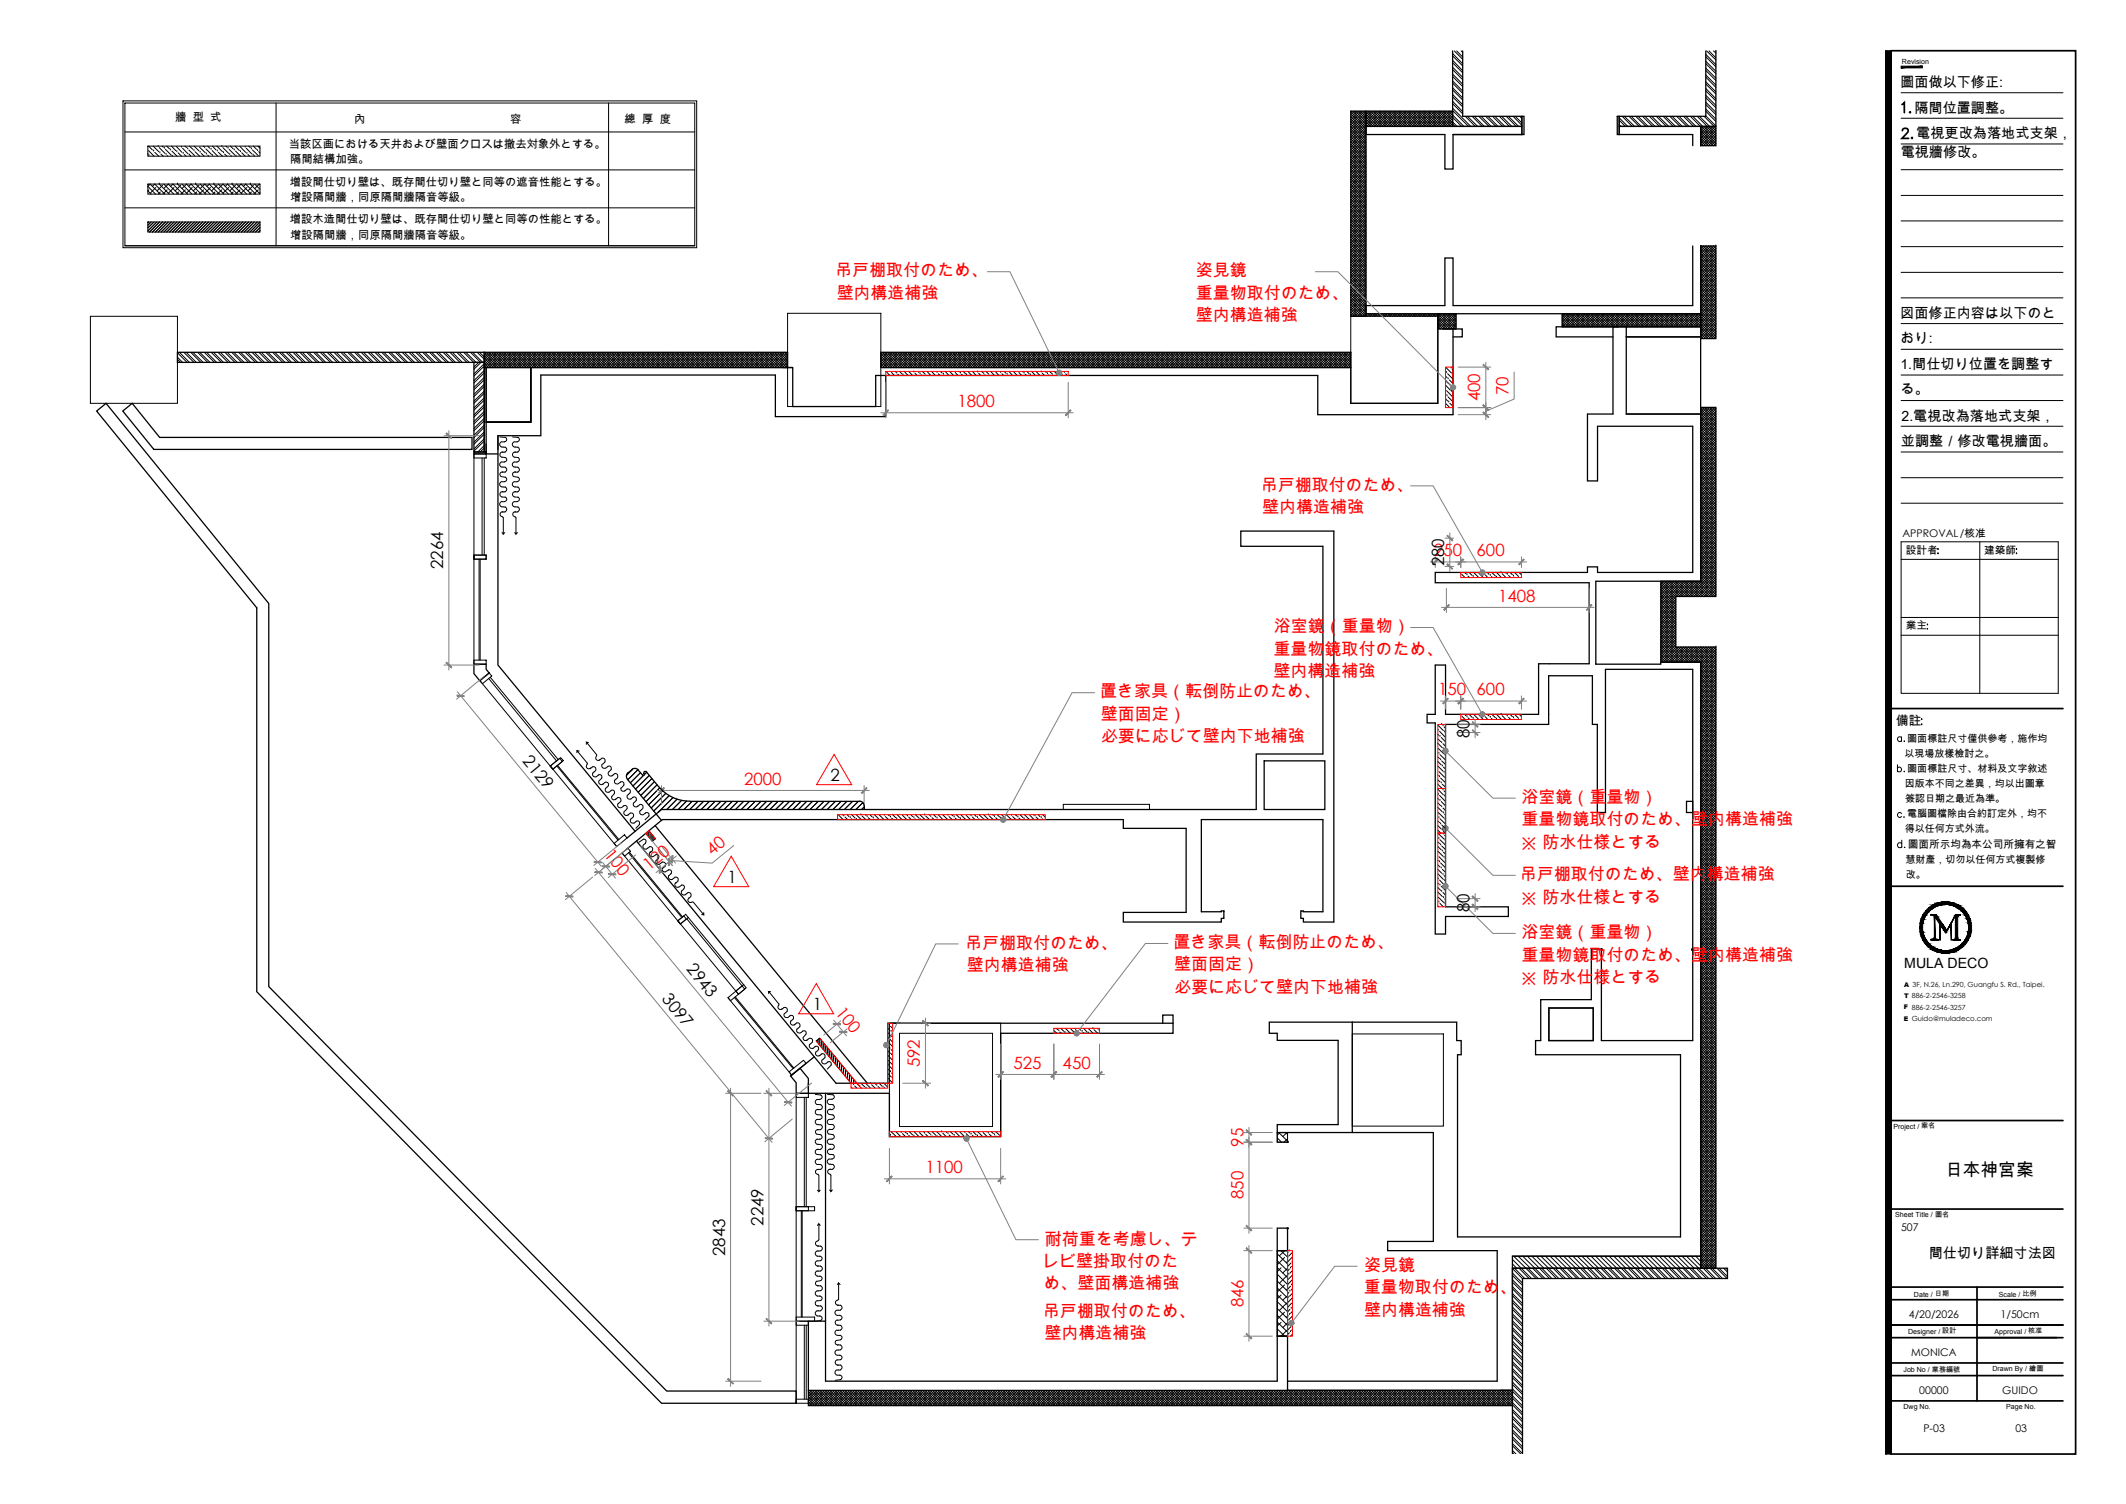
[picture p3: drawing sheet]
<svg xmlns="http://www.w3.org/2000/svg" width="420mm" height="297mm" viewBox="0 0 420 297" stroke-linecap="round" stroke-linejoin="round" font-family="sans-serif">
<defs><g id="words">
<text font-size="3.5" x="384.1" y="232.3">日本神宮案</text>
<g font-size="3.4" fill="#f00">
<text x="164.9" y="54.6">吊戸棚取付のため、</text>
<text x="165.2" y="59">壁内構造補強</text>
<text x="236.1" y="59">重量物取付のため、</text>
<text x="236.2" y="54.6">姿見鏡</text>
<text x="236.1" y="63.4">壁内構造補強</text>
<text x="248.9" y="96.9">吊戸棚取付のため、</text>
<text x="249.2" y="101.3">壁内構造補強</text>
<text x="251.5" y="124.9">浴室鏡（重量物）</text>
<text x="251.5" y="129.3">重量物鏡取付のため、</text>
<text x="217.2" y="137.7">置き家具（転倒防止のため、</text>
<text x="251.5" y="133.7">壁内構造補強</text>
<text x="217.4" y="142.1">壁面固定）</text>
<text x="217.4" y="146.5">必要に応じて壁内下地補強</text>
<text x="300.5" y="158.6">浴室鏡（重量物）</text>
<text x="300.3" y="167.4">※ 防水仕様とする</text>
<text x="300.4" y="163">重量物鏡取付のため、壁内構造補強</text>
<text x="300.1" y="173.8">吊戸棚取付のため、壁内構造補強</text>
<text x="300.3" y="178.3">※ 防水仕様とする</text>
<text x="300.5" y="185.3">浴室鏡（重量物）</text>
<text x="190.6" y="187.4">吊戸棚取付のため、</text>
<text x="190.9" y="191.8">壁内構造補強</text>
<text x="231.7" y="187.3">置き家具（転倒防止のため、</text>
<text x="231.8" y="191.6">壁面固定）</text>
<text x="300.4" y="189.7">重量物鏡取付のため、壁内構造補強</text>
<text x="231.9" y="196">必要に応じて壁内下地補強</text>
<text x="300.3" y="194.1">※ 防水仕様とする</text>
<text x="206.3" y="245.8">耐荷重を考慮し、テ</text>
<text x="205.8" y="250.2">レビ壁掛取付のた</text>
<text x="269.4" y="251">姿見鏡</text>
<text x="206.1" y="254.6">め、壁面構造補強</text>
<text x="269.3" y="255.4">重量物取付のため</text>
<text x="296.1" y="255.4">、</text>
<text x="205.9" y="260.1">吊戸棚取付のため、</text>
<text x="269.4" y="259.8">壁内構造補強</text>
<text x="206.3" y="264.5">壁内構造補強</text>
</g>
<g font-size="3.3" fill="#f00">
<text x="189" y="80.4">1800</text>
<text x="292.3" y="79.3" transform="rotate(-90 292.3 79.3)">400</text>
<text x="297.9" y="78" transform="rotate(-90 297.9 78)">70</text>
<text x="283.2" y="109.9">250</text>
<text x="291.6" y="109.9">600</text>
<text x="295.8" y="118.9">1408</text>
<text x="284" y="137.4">150</text>
<text x="291.6" y="137.4">600</text>
<text x="146.9" y="155.1">2000</text>
<text x="119.2" y="168.9" transform="rotate(51 119.2 168.9)">100</text>
<text x="128.2" y="172" transform="rotate(-40 128.2 172)">120</text>
<text x="140.6" y="169.1" transform="rotate(-39 140.6 169.1)">40</text>
<text x="164.8" y="200.1" transform="rotate(51 164.8 200.1)">100</text>
<text x="181.6" y="210.8" transform="rotate(-90 181.6 210.8)">592</text>
<text x="200.1" y="211.1">525</text>
<text x="209.8" y="211.1">450</text>
<text x="245.5" y="226.5" transform="rotate(-90 245.5 226.5)">95</text>
<text x="182.7" y="231.7">1100</text>
<text x="245.5" y="236.8" transform="rotate(-90 245.5 236.8)">850</text>
<text x="245.5" y="258.2" transform="rotate(-90 245.5 258.2)">846</text>
</g>
<g font-size="3.3">
<text x="87.5" y="112.4" transform="rotate(-90 87.5 112.4)">2264</text>
<text x="285.2" y="111.9" transform="rotate(-90 285.2 111.9)">280</text>
<text x="290.2" y="145.7" transform="rotate(-90 290.2 145.7)">80</text>
<text x="103" y="150.4" transform="rotate(50 103 150.4)">2129</text>
<text x="164" y="154.2">2</text>
<text x="143.7" y="174.3">1</text>
<text x="290.2" y="180.2" transform="rotate(-90 290.2 180.2)">80</text>
<text x="135.4" y="191.5" transform="rotate(51 135.4 191.5)">2943</text>
<text x="130.6" y="197.4" transform="rotate(51 130.6 197.4)">3097</text>
<text x="160.5" y="199.5">1</text>
<text x="150.7" y="242.1" transform="rotate(-90 150.7 242.1)">2249</text>
<text x="143.2" y="248.1" transform="rotate(-90 143.2 248.1)">2843</text>
</g>
<g font-size="2.8">
<text x="375.2" y="17.2">圖面做以下修正:</text>
<text x="378" y="22.3">隔間位置調整。</text>
<text x="378.4" y="27.3">電視更改為落地式支架，</text>
<text x="375.3" y="31">電視牆修改。</text>
<text x="375.2" y="62.8">図面修正内容は以下のと</text>
<text x="375.3" y="67.8">おり:</text>
<text x="375.3" y="73">1.間仕切り位置を調整す</text>
<text x="375.3" y="77.8">る。</text>
<text x="375.5" y="83.1">2.電視改為落地式支架，</text>
<text x="375.4" y="88.2">並調整／修改電視牆面。</text>
<text x="376" y="191.1">MULA DECO</text>
<text x="380.9" y="248.5">間仕切り詳細寸法図</text>
</g>
<text font-size="2.5" x="374.4" y="143.2">備註</text>
<g font-size="2.2">
<text x="34.6" y="24">牆 型 式</text>
<text x="57.1" y="29.2">当該区画における天井および壁面クロスは撤去対象外とする。</text>
<text x="69.9" y="24.2">內</text>
<text x="100.7" y="24.2">容</text>
<text x="123.3" y="24.2">總 厚 度</text>
<text x="57.3" y="32.2">隔間結構加強。</text>
<text x="57.3" y="36.6">増設間仕切り壁は、既存間仕切り壁と同等の遮音性能とする。</text>
<text x="57.3" y="39.7">增設隔間牆，同原隔間牆隔音等級。</text>
<text x="57.3" y="44.1">増設木造間仕切り壁は、既存間仕切り壁と同等の性能とする。</text>
<text x="57.3" y="47.2">增設隔間牆，同原隔間牆隔音等級。</text>
</g>
<g font-size="2.1">
<text x="375.7" y="106">APPROVAL/核准</text>
<text x="376.3" y="109.4">設計者</text>
<text x="391.8" y="109.4">建築師</text>
<text x="376.3" y="124.3">業主</text>
<text x="376.8" y="167.4">圖面所示均為本公司所擁有之智</text>
<text x="375.4" y="243.1">507</text>
<text x="376.9" y="260.3">4/20/2026</text>
<text x="395" y="260.3">1/50cm</text>
<text x="377.4" y="267.7">MONICA</text>
<text x="379" y="275.2">00000</text>
<text x="395.4" y="275.2">GUIDO</text>
<text x="379.8" y="282.9">P-03</text>
<text x="398" y="282.9">03</text>
</g>
<g font-size="2">
<text x="376.1" y="149.5">以現場放樣檢討之。</text>
<text x="376.6" y="146.5">圖面標註尺寸僅供參考，施作均</text>
<text x="376.1" y="155.4">因版本不同之差異，均以出圖章</text>
<text x="376.6" y="152.4">圖面標註尺寸、材料及文字敘述</text>
<text x="376.2" y="158.4">簽認日期之最近為準。</text>
<text x="376.6" y="161.4">電腦圖檔除由合約訂定外，均不</text>
<text x="376.1" y="164.4">得以任何方式外流。</text>
<text x="376.2" y="170.4">慧財產，切勿以任何方式複製修</text>
<text x="376.3" y="173.4">改。</text>
</g>
<g font-size="1.4">
<text x="375.6" y="12.6">Revision</text>
<text x="373.9" y="222.9">Project / 案名</text>
<text x="374.2" y="240.4">Sheet Title / 圖名</text>
<text x="377.9" y="256.1">Date / 日期</text>
<text x="394.7" y="256.1">Scale / 比例</text>
<text x="376.8" y="263.4">Designer / 設計</text>
<text x="393.9" y="263.4">Approval / 核准</text>
<text x="375.9" y="271">Job No / 業務編號</text>
<text x="393.4" y="270.8">Drawn By / 繪圖</text>
<text x="375.9" y="278.3">Dwg No.</text>
<text x="396.1" y="278.3">Page No.</text>
</g>
<g font-size="1.3">
<text x="376" y="197.1">T 886-2-2546-3258</text>
<text x="376" y="194.9">A 3F, N.26, Ln.290, Guangfu S. Rd., Taipei.</text>
<text x="375.9" y="201.6">E Guido@muladeco.com</text>
<text x="375.9" y="199.3">F 886-2-2546-3257</text>
</g>
</g></defs>
<!-- layer: I-WALL-TAG -->
<g fill="none" stroke="#000" stroke-width=".2">
<path d="M24.3 19.9h113.3v29h-113.3zM24.7 20.3h112.5v28.2h-112.5zM24.7 26.1h112.5M24.7 33.6h112.5M29.2 30.5h.1M29.3 29.7l1.1 1.1M29.4 28.9l.7 .7M29.4 30.7h.1M29.4 37.5l-.2 .2 .6 .6M29.6 36.4l2.1 1.9M29.7 36.4l-.5 .4 1.5 1.5M30.1 36.8l.5-.4 1.9 1.9"/>
<path d="M30.3 28.9l1.1 1.1M30.3 29.8h.1M30.6 30.1l.8 .7M30.8 37l-1.1 1.2M31.2 28.9h.1M31.4 36.4h.1M31.4 29.2l1.2 1.1M31.4 36.4l2 1.9M31.6 30.2h.1M31.7 37.9l-.4 .4M31.8 30.4l.4 .4M32 28.9l.2 .2"/>
<path d="M32.1 36.6l-1.1 1.1M32.3 36.4l2 1.9M32.5 29.3h.1M32.7 29.5l1.1 1.1M32.8 30.5h.1M32.9 28.9l.6 .5M33 30.7l.1 .1M33 37.5l-.8 .8M33.2 36.4l2 1.9M33.3 36.4l-1 .8M33.7 29.6h.1M33.7 36.8l.4-.4 2 1.9"/>
<path d="M33.9 28.9l.8 .8M33.9 29.8l1.1 1M34 30.8h.1M34.4 37l-1.1 1.2M34.8 28.9l1.1 1.2M34.9 30h.1M35 36.4h.1M35 36.4l2 1.9M35.2 30.2l.6 .6M35.2 37.9l-.3 .4M35.7 36.6l-1.1 1.1M35.8 29.1h.1"/>
<path d="M35.9 36.4l2 1.9M36.1 29.3l1.1 1.1M36.2 30.3h.1M36.4 30.5l.3 .3M36.5 28.9l.3 .3M36.6 37.5l-.8 .8M36.8 36.4l2 1.9M36.9 36.4l-1 .8M37.1 29.4h.1M37.3 29.6l1.1 1.1M37.4 30.6h.1M37.4 28.9l.7 .6"/>
<path d="M37.6 30.8h.1M37.7 36.4l2 1.9M37.7 36.4l-.4 .4M38 37l-1.2 1.2M38.3 29.7h.1M38.3 28.9l1 .9M38.5 30l.9 .8M38.6 36.4h.1M38.6 36.4l2 1.9M38.8 37.9l-.4 .4M39.3 36.6l-1.1 1.1M39.4 29.1l1.1 1.1"/>
<path d="M39.5 30.1h.1M39.5 36.4l2 1.9M39.7 30.3l.6 .5M40.1 28.9h.1M40.2 37.5l-.8 .8M40.4 29.2h.1M40.4 36.4l2 1.9M40.5 36.4l-1 .8M40.7 29.4l1.1 1.1M40.8 30.4h.1M41 28.9l.4 .4M41 30.6l.2 .2"/>
<path d="M41.3 36.4l2 1.9M41.3 36.4l-.4 .4M41.6 37l-1.2 1.2M41.7 29.5h.1M41.9 29.7l1.1 1.1M41.9 28.9l.8 .7M42 30.7h.1M42.2 36.4l2 1.9M42.2 36.4h.1M42.4 37.9l-.4 .4M42.8 28.9l1.1 1.1M42.9 29.8h.1"/>
<path d="M42.9 36.6l-1.1 1.1M43.1 30.1l.8 .7M43.1 37.2l.9-.8 2 1.9M43.1 36.4l2 1.9M43.8 28.9h.1M43.8 37.5l-.9 .8M44 29.2l1.2 1.1M44.1 30.2h.1M44.4 30.4l.4 .4M44.5 36.8l.4-.4 2 1.9M44.6 28.9l.2 .2M45 29.3h.1"/>
<path d="M45.2 37l-1.2 1.2M45.2 29.5l1.2 1.1M45.4 30.5h.1M45.5 28.9l.5 .5M45.6 30.7l.1 .1M45.8 36.4l2 1.9M45.8 36.4h.1M46 37.9l-.4 .4M46.3 29.6h.1M46.4 28.9l.9 .8M46.5 29.8l1 1M46.5 36.6l-1.1 1.1"/>
<path d="M46.6 30.8h.1M46.7 37.2l.9-.8 2 1.9M46.7 36.4l2 1.9M47.4 28.9l1.1 1.2M47.4 37.5l-.9 .8M47.5 30h.1M47.7 30.2l.7 .6M48.4 29.1h.1M48.5 36.4l2 1.9M48.5 36.4l-.4 .4M48.6 29.3l1.1 1.1M48.8 30.3h.1"/>
<path d="M48.8 37l-1.2 1.2M49 30.5l.3 .3M49.1 28.9l.3 .3M49.4 36.4l1.9 1.9M49.4 36.4h.1M49.6 29.4h.1M49.6 37.9l-.4 .4M49.9 29.6l1.1 1.1M50 30.6h.1M50 28.9l.7 .6M50.1 36.6l-1.1 1.1M50.2 30.8h.1"/>
<path d="M50.3 36.4l1 1M50.9 29.7h.1M50.9 28.9l.4 .4M51 37.5l-.9 .8M51.1 30l.2 .2M51.3 36.5l-.1-.1-.9 .8M51.3 38l-.1 .2M54.5 20.3v28.2M120.2 20.3v28.2M24.7 48.5h112.5M24.7 41h112.5M29.3 43.8l-.1 .1"/>
<path d="M29.8 43.8l-.6 .7M30.4 43.8l-1.2 1.2 1.2-1.2M31 43.8l-1.8 1.8M31.5 43.8l-2 2M31.8 45.8l2-2-2 2M32.1 43.8l-2 2M32.7 43.8l-2 2M33.2 43.8l-2 2M33.5 45.8l2-2-2 2M34.4 43.8l-2 2M34.9 43.8l-2 2 2.1-2M36.1 43.8l-2 2"/>
<path d="M36.6 43.8l-2 2 2-2M37.2 43.8l-2 2M37.7 43.8l-1.9 2M38 45.8l2-2-2 2M38.3 43.8l-2 2M38.9 43.8l-2 2M39.4 43.8l-1.9 2M39.7 45.8l2-2-2 2M40.6 43.8l-2 2M41.1 43.8l-2 2 2.1-2M42.3 43.8l-2 2M42.8 43.8l-2 2"/>
<path d="M43.4 43.8l-2 2M44 43.8l-2 2M44.2 45.8l2.1-2-2 2M44.6 43.8l-2.1 2M45.1 43.8l-2 2M45.7 43.8l-2 2M46.8 43.8l-2 2M47.4 43.8l-2 2 2-2M47.9 43.8l-1.9 2M48.5 43.8l-2 2M49.1 43.8l-2 2M49.6 43.8l-1.9 2"/>
<path d="M50.2 43.8l-2 2M50.8 43.8l-2 2M51.3 43.8l-2 2M51.3 44.4l-1.4 1.4M51.3 44.9l-.9 .9M51.3 45.5l-.3 .3M51.3 45l-.8 .8M174.9 73.3l.8 .9M176.1 73.6l.5 .6M176.7 73.3l.2 .2M177.1 73.7h.1M177.3 73.9l.2 .3"/>
<path d="M177.6 73.3l.5 .5M178.3 74h.1M178.5 73.3l.8 .9M179.4 73.3l.8 .9M180.5 73.5h.1M180.7 73.7l.4 .5M181.2 73.3l.3 .3M181.7 73.8h.1M181.9 74l.1 .2M182.1 73.3l.6 .6M183 73.3l.8 .9M184.1 73.5l.6 .7"/>
<path d="M185 73.6h.1M185.3 73.8l.3 .4M185.7 73.3l.3 .4M186.3 73.9h.1M186.6 73.3l.7 .7M187.5 73.3l.8 .9M188.6 73.6l.6 .6M189.3 73.3l.1 .2M189.6 73.7h.1M189.9 73.9l.2 .3M190.2 73.3l.5 .5M190.9 74h.1"/>
<path d="M191.1 73.3l.8 .9M192 73.3l.8 .9M193 73.5h.1M193.2 73.7l.5 .5M193.8 73.3l.2 .3M194.3 73.8h.1M194.5 74l.1 .2M194.7 73.3l.6 .6M195.6 73.3l.8 .9M196.6 73.5l.7 .7M197.6 73.6h.1M197.9 73.8l.3 .4"/>
<path d="M198.3 73.3l.3 .4M198.9 73.9h.1M199.2 73.3l.6 .7M200.1 73.3l.8 .9M201.2 73.6l.5 .6M201.9 73.3l.1 .2M202.2 73.7h.1M202.4 73.9l.3 .3M202.8 73.3l.4 .5M203.4 74h.1M203.7 73.3l.8 .9M204.6 73.3l.7 .9"/>
<path d="M205.6 73.5h.1M205.8 73.7l.4 .5M206.4 73.3l.2 .3M206.8 73.8h.1M207 74l.2 .2M207.2 73.3l.6 .6M208.2 73.3l.7 .9M209.2 73.5l.6 .7M210.2 73.6h.1M210.4 73.8l.4 .4M210.8 73.3l.1 .1M285.4 74.3l.3 .3"/>
<path d="M285.4 75.2l.7 .6M285.4 76.1l1 1M285.4 77.9l.1 .1M285.4 78.8l.5 .4M285.4 79.7l.8 .7M285.5 72.6l1.1 1.1M285.7 73.6h.1M285.7 77.2l1.1 1.1M285.7 78.2h.1M285.9 73.8l1 1.1M285.9 74.8h.1M285.9 78.4l1 1"/>
<path d="M286.1 79.4h.1M286.2 75l.7 .8M286.3 76.1h.1M286.3 79.7l.6 .5M286.5 72.7h.1M286.5 76.3l.4 .4M286.6 77.3h.1M286.8 72.9l.1 .2M286.9 73.9h.1M286.9 77.5v.1M288.4 113.2h.1M288.7 113.4l.6 .7"/>
<path d="M289.2 113.1l.3 .2M289.7 113.5h.1M289.9 113.8l.3 .3M290.1 113.1l.6 .6M290.9 113.9h.1M291 113.1l.9 .9M292 113.2l.9 .9M292.8 113.1h.1M293.1 113.3h.1M293.3 113.5l.5 .6M293.7 113.1l.3 .3M294.3 113.7h.1"/>
<path d="M294.5 113.9l.2 .2M294.6 113.1l.7 .7M295.5 114h.1M295.5 113.1l1 1M296.4 113.1h.1M296.6 113.3l.8 .8M297.3 113.1l.1 .1M297.6 113.4h.1M297.9 113.7l.4 .4M298.2 113.1l.4 .4M298.9 113.8h.1M299.1 113.1l.8 .8"/>
<path d="M299.1 114l.1 .1M300 113.1l.4 .4M125 151.9l-1.3 1.2M126 152l-2 2M126.5 152.6l-2 2M126.5 157.1l2.7-2.7-2.6 2.7M127 153.2l-2 2M127.1 157.7l2.6-2.7-2.6 2.7M127.7 152.5l-.5 .5M128.2 153.1l-2.7 2.8M128.7 153.7l-2.7 2.7M130.2 155.6l-2.6 2.7 2.7-2.7"/>
<path d="M130.8 156.2l-2.7 2.7M131.4 156.7l-2.8 2.8M131.5 156.7l-2.9 2.9M131.6 159.9l2.1-2.1-2 2.1M132.1 157.1l-3 3.1 3.1-3M134.6 158.1l-1.8 1.8M135 159.9l1.7-1.6-1.6 1.6M135.5 158.2l-1.6 1.7M137.8 158.3l-1.6 1.6M138.9 158.3l-1.6 1.6M139.6 159.9l1.6-1.6-1.6 1.6M140.1 158.3l-1.6 1.6"/>
<path d="M142.3 158.3l-1.6 1.6 1.7-1.6M143.5 158.3l-1.7 1.6M144.6 158.3l-1.6 1.6M145.7 158.3l-1.6 1.6M146.8 158.3l-1.6 1.6M147.5 159.9l1.6-1.6-1.6 1.6M148 158.3l-1.6 1.6M150.3 158.3l-1.7 1.6M151.4 158.3l-1.6 1.6M152.5 158.3l-1.6 1.6M153.6 158.3l-1.6 1.6M153.7 158.3l-1.7 1.6"/>
<path d="M154.8 158.3l-1.7 1.6 1.7-1.6M155.9 158.3l-1.6 1.6M156.5 159.9l1.6-1.6-1.5 1.6M157 158.3l-1.6 1.6M159.3 158.3l-1.6 1.6M160.4 158.3l-1.6 1.6M161.6 158.3l-1.7 1.6M162.7 158.3l-1.6 1.6M163.8 158.3l-1.6 1.6M165 158.3l-1.6 1.6M166.1 158.3l-1.6 1.6M167.2 158.3l-1.6 1.6 1.6-1.6"/>
<path d="M168.3 158.3l-1.6 1.6M169 159.9l1.4-1.4-1.4 1.4M169.5 158.3l-1.6 1.6M170.7 159.3l-.6 .6M283.9 143.2l1.1 1.1M283.9 145l.2 .2M283.9 145.9l.6 .6M283.9 146.8l.9 .9M283.9 149.5l.4 .3M283.9 150.4l.7 .7M283.9 151.3l1 1M283.9 153.1l.1 .1"/>
<path d="M283.9 154l.4 .4M283.9 154.9l.8 .7M283.9 155.9l1.1 1.1M283.9 157.7l.2 .2M283.9 158.6l.6 .5M283.9 159.5l.9 .8M284 144.2h.1M284 156.9h.1M284 147.8l1.1 1.1M284.1 148.8h.1M284.1 152.4l1.2 1.1M284.3 153.4h.1"/>
<path d="M284.3 144.4l1.1 1.2M284.3 157.1l1.1 1.1M284.3 145.4h.1M284.3 158.1h.1M284.3 149l1.1 1.1M284.5 150.1h.1M284.5 153.7l.9 .9M284.6 154.6h.1M284.6 145.7l.8 .8M284.6 158.3l.8 .9M284.7 143.1h.1M284.7 146.7h.1"/>
<path d="M284.7 155.7h.1M284.7 159.3h.1M284.7 150.3l.7 .7M284.8 151.3h.1M284.8 154.9l.6 .6M284.9 143.3h.1M284.9 156h.1M284.9 146.9l.5 .5M284.9 159.6l.5 .5M285 147.9h.1M285 151.5l.4 .4M285.1 152.5h.1"/>
<path d="M285.1 143.5l.3 .3M285.1 156.2l.3 .3M285.3 144.6h.1M285.3 157.2h.1M285.3 148.2l.1 .1M285.4 149.1h.1M285.4 152.7v.1M288.4 141.2h.1M288.7 141.4l.6 .7M289.2 141.1l.3 .2M289.7 141.5h.1M289.9 141.8l.3 .3"/>
<path d="M290.1 141.1l.6 .6M290.9 141.9h.1M291 141.1l.9 .9M292 141.2l.9 .9M292.8 141.1h.1M293.1 141.3h.1M293.3 141.5l.5 .6M293.7 141.1l.3 .3M294.3 141.7h.1M294.5 141.9l.2 .2M294.6 141.1l.7 .7M295.5 142h.1"/>
<path d="M295.5 141.1l1 1M296.4 141.1h.1M296.6 141.3l.8 .8M297.3 141.1l.1 .1M297.6 141.4h.1M297.9 141.7l.4 .4M298.2 141.1l.4 .4M298.9 141.8h.1M299.1 141.1l.8 .8M299.1 142l.1 .1M300 141.1l.4 .4M127.7 164.4v.5"/>
<path d="M128.1 164.1v1.2M128.6 164.6v1.2M128.9 165v1M129.4 165.6v.1M130.1 160.3l2.8-2.7-3 2.8M165.4 161.7l.1 .1M165.6 161l.9 .9M166.4 160.9h.1M166.6 161.1h.1M166.9 161.4l.5 .5M167.3 160.9l.3 .4M167.9 161.5h.1"/>
<path d="M168.1 161.7l.2 .2M168.2 160.9l.7 .7M169.1 160.9l1 1M169.1 161.8h.1M170 160.9h.1M170.2 161.1l.8 .8M170.8 160.9l.2 .1M171.2 161.3h.1M171.4 161.5l.5 .4M171.8 160.9l.4 .5M172.5 161.6h.1M172.7 160.9l.8 .8"/>
<path d="M172.7 161.8v.1M173.6 160.9l1 1M174.6 161h.1M174.8 161.3l.7 .6M175.3 160.9l.3 .2M175.8 161.4h.1M176.1 161.6l.2 .3M176.3 160.9l.6 .6M177.1 161.7h.1M177.2 160.9l.9 .9M178.2 161l.9 .9M178.9 160.9h.1"/>
<path d="M179.2 161.1h.1M179.4 161.4l.5 .5M179.9 160.9l.3 .4M180.5 161.5h.1M180.7 161.7l.1 .2M180.7 160.9l.8 .7M181.6 160.9l1.1 1M181.7 161.8h.1M182.6 160.9h.1M182.8 161.1l.7 .8M183.4 160.9l.2 .1M183.8 161.3h.1"/>
<path d="M184.1 161.5l.3 .4M184.3 160.9l.5 .5M185 161.6h.1M185.2 160.9l.8 .8M185.3 161.8v.1M186.2 160.9l.9 1M187.2 161h.1M187.4 161.3l.6 .6M187.9 160.9l.3 .2M188.4 161.4h.1M188.6 161.6l.3 .3M188.8 160.9l.6 .6"/>
<path d="M189.6 161.7h.1M189.7 160.9l1 .9M190.8 161l.8 .9M191.5 160.9h.1M191.8 161.1h.1M192 161.4l.5 .5M192.4 160.9l.4 .4M193 161.5h.1M193.2 161.7l.2 .2M193.3 160.9l.7 .7M194.2 160.9l1 1M194.3 161.8h.1"/>
<path d="M195.1 160.9h.1M195.4 161.1l.7 .8M196 160.9l.2 .1M196.4 161.3h.1M196.6 161.5l.4 .4M196.9 160.9l.5 .5M197.6 161.6h.1M197.8 160.9l.8 .8M197.9 161.8v.1M198.7 160.9l1 1M199.8 161h.1M200 161.3l.6 .6"/>
<path d="M200.5 160.9l.3 .2M201 161.4h.1M201.2 161.6l.3 .3M201.4 160.9l.6 .6M202.2 161.7h.1M202.3 160.9l.9 .9M203.4 161l.8 .9M204.1 160.9h.1M204.4 161.1h.1M204.6 161.4l.5 .5M205 160.9l.3 .4M205.6 161.5h.1"/>
<path d="M205.8 161.7l.2 .2M205.9 160.9l.5 .5M283.9 166.3l.4 .3M283.9 167.2l.7 .6M283.9 168.1l1 1M283.9 169.9l.1 .1M283.9 170.8l.4 .4M283.9 171.7l.8 .8M283.9 172.6l1.1 1.1M283.9 174.4l.2 .2M283.9 175.3l.6 .5M283.9 176.2l.9 .9"/>
<path d="M283.9 178.9l.2 .2M283.9 162.2l.4 .3M283.9 163.1l.7 .6M283.9 163.9l.6 .6M284 173.6h.1M284 164.6l1.1 1.1M284 177.2l1.1 1.1M284 160.5l1.1 1.1M284.1 165.6h.1M284.1 178.2h.1M284.1 161.5h.1M284.1 169.2l1.2 1.1"/>
<path d="M284.3 170.2h.1M284.3 173.8l1.1 1.1M284.3 174.8h.1M284.3 165.8l1.1 1.1M284.3 178.4l.7 .7M284.3 161.7l1.1 1.1M284.5 166.9h.1M284.5 162.7h.1M284.5 170.4l.9 1M284.6 171.4h.1M284.6 175l.8 .9M284.7 176.1h.1"/>
<path d="M284.7 167.1l.7 .7M284.7 162.9l.7 .7M284.8 168.1h.1M284.8 163.9h.1M284.8 171.7l.6 .6M284.9 172.7h.1M284.9 176.3l.5 .5M285 164.7h.1M285 177.3h.1M285 160.6h.1M285 168.3l.4 .4M285 164.2l.4 .3"/>
<path d="M285.1 169.3h.1M285.1 172.9l.3 .3M285.3 173.9h.1M285.3 165l.1 .1M285.3 177.5l.1 .2M285.3 160.8l.1 .2M285.4 165.9h.1M285.4 178.5h.1M285.4 161.8h.1M285.4 169.5v.1M161.4 205.5v.3M161.7 205.2v1.1"/>
<path d="M162.2 205.3v1.5M162.5 205.9v1.3M162.9 206.3v1.5M163 206.3v1.5M163.4 206.8v1.4M163.7 207.3v1.4M164.2 207.8v1.4M164.5 208.3v1.4M165 208.8v1.4M165.3 209.2v1.5M165.8 209.7v1.4M166.1 210.2v1.4"/>
<path d="M166.5 210.7v1.4M166.6 210.7v1.4M166.9 211.2v1.4M167.3 211.7v1.4M167.8 212.2v1.4M168 214.7l.3 .2M168.1 212.6v1.3M168.2 213.9l.1 .1M168.6 214.2h.1M168.6 213.1v.8M168.8 214.5l.4 .4M168.9 213.6v.3"/>
<path d="M169.1 213.9l.4 .5M169.8 214.6h.1M170 213.9l.8 .8M170 214.8l.1 .1M170.9 213.9l1 1M171 214.9h.1M171.9 214h.1M172.1 214.2l.7 .7M172.7 213.9l.2 .3M173.1 214.4h.1M173.4 214.6l.3 .3M173.6 213.9l.5 .6"/>
<path d="M174.4 214.7h.1M174.5 213.9l.8 .8M174.6 214.9h.1M175.3 210.2h.1M175.3 213.8h.1M175.3 202.1l.1 .1M175.3 203l.4 .5M175.3 203.9l.8 .8M175.3 204.8l1 1M175.3 206.6l.2 .2M175.3 207.5l.5 .6M175.3 208.4l.9 .9"/>
<path d="M175.3 211.1l.3 .3M175.3 212l.7 .7M175.3 212.9l1 1M175.4 205.8h.1M175.4 209.4l.9 .9M175.5 210.4h.1M175.6 202.5h.1M175.6 206.1l.7 .6M175.7 207.1h.1M175.7 210.6l.6 .6M175.8 211.7h.1M175.8 202.7l.5 .4"/>
<path d="M176 203.7h.1M176 207.3l.3 .3M176.1 208.3h.1M176.1 211.9l.2 .2M176.1 202.1l.2 .1M176.2 212.9h.1M176.2 203.9l.1 .1M208.1 203.5l.6 .6M208.6 203.1l.3 .3M209.1 203.6h.1M209.3 203.8l.3 .3M209.5 203.1l.6 .6"/>
<path d="M210.3 203.9h.1M210.4 203.1l.9 .9M211.4 203.2l.9 .9M212.2 203.1h.1M212.4 203.4h.1M212.7 203.6l.5 .5M213 203.1l.4 .4M213.7 203.7h.1M213.9 203.9l.2 .2M214 203.1l.7 .7M214.9 203.1l.9 1M214.9 204h.1"/>
<path d="M215.8 203.1h.1M216 203.4l.8 .7M216.6 203.1l.2 .1M217 203.5h.1M175.6 224h.1M175.8 224.2h.1M176 223.5l.9 .9M176.1 224.5h.1M176.9 223.5l1 1M178 223.7h.1M178.2 223.9l.6 .6M178.7 223.5l.3 .3"/>
<path d="M179.2 224h.1M179.4 224.2l.3 .3M179.6 223.5l.6 .6M180.5 224.4h.1M180.5 223.5l1 1M181.6 223.7l.8 .8M182.3 223.5h.1M182.6 223.8h.1M182.8 224l.5 .5M183.2 223.5l.4 .4M183.8 224.1h.1M184.1 223.5l.7 .7"/>
<path d="M184.1 224.4l.1 .1M185 223.5l1 1M185 224.5h.1M186 223.5h.1M186.2 223.8l.6 .7M186.8 223.5l.1 .2M187.2 223.9h.1M187.4 224.1l.4 .4M187.6 223.5l.6 .5M188.4 224.2h.1M188.6 223.5l.8 .9M188.6 224.5h.1"/>
<path d="M189.5 223.5l.9 1M190.5 223.7h.1M190.8 223.9l.6 .6M191.2 223.5l.3 .3M191.8 224h.1M192 224.2l.3 .3M192.1 223.5l.7 .6M193 224.4h.1M193.1 223.5l.9 1M194.1 223.7l.8 .8M194.8 223.5h.1M195.1 223.8h.1"/>
<path d="M195.4 224l.5 .5M195.7 223.5l.5 .4M196.4 224.1h.1M196.6 223.5l.8 .7M196.6 224.4l.2 .1M197.6 223.5h.1M252.2 223.7h2v1.9h-2zM252.2 224.7l.9 .9M252.3 225.5h-.1M252.5 223.7l1.7 1.7M252.8 223.7l-.6 .5M253.9 223.7l.3 .4"/>
<path d="M254.1 223.7l-.8 .8M254.2 224.9l-.7 .7M252.2 247h2v16.9h-2zM252.2 247.6l2 2M252.2 249l2 2M252.2 250.3l2 2M252.2 251.7l2 2M252.2 253l2 2M252.2 254.4l2 2M252.2 255.7l2 2M252.2 257.1l2 2M252.2 258.4l2 2"/>
<path d="M252.2 259.7l2 2.1M252.3 247l-.1 .1M252.3 252.4l-.1 .1M252.3 257.8l-.1 .1M252.9 247l1.3 1.3M253 250.4l-.8 .7M253 255.8l-.8 .7M253.6 248.4l-1.4 1.4M253.6 253.8l-1.4 1.4M253.6 259.2l-1.4 1.3M253.7 247l-1.1 1M254.2 249.1l-.2 .3"/>
<path d="M254.2 250.5l-.9 .9M254.2 251.8l-1.6 1.6M254.2 254.5l-.2 .3M254.2 255.9l-.9 .9M254.2 257.2l-1.6 1.6M254.2 259.9l-.2 .3M254.3 248.3h.1M254.3 251.9h-.1M254.4 256.3h.1M254.4 247.3l-.2 .1M254.4 259.8l-.2 .2M254.5 251.7h.1"/>
<path d="M254.5 255.3l-.3 .2M254.6 247h.1M254.6 259.6h.1M254.6 250.6l-.4 .4M254.7 255h.1M254.7 258.6l-.5 .5M254.8 250.4h.1M254.8 254l-.6 .6M255 258.4h.1M255 249.4l-.8 .7M255 253.8h.1M255 257.4l-.8 .8"/>
<path d="M255.2 249.2h.1M255.2 252.8l-1 .9M255.2 247.3l-.7 .8M255.2 248.2l-1 1M255.2 250l-.2 .2M255.2 250.9l-.5 .5M255.2 251.8l-.8 .9M255.2 254.5l-.2 .3M255.2 255.4l-.6 .6M255.2 256.3l-.9 .9M255.2 258.1v.1M255.2 259l-.4 .4"/>
<path d="M255.2 259.9l-.7 .7M252.2 261.1l2 2M252.2 262.5l1.5 1.4M252.2 263.8l.1 .1M252.3 263.2l-.1 .1M253 261.2l-.8 .7M254.2 261.3l-.9 .9M254.2 262.6l-1.3 1.3M254.3 260.8h.1M254.6 263.2l-.4 .4M254.8 263h.1M255 262l-.8 .7"/>
<path d="M255.2 261.8h.1M255.2 260.8l-1 1M255.2 262.6l-.2 .1M255.2 263.5l-.4 .4"/>
</g>
<!-- layer: I-WALL -->
<g fill="none" stroke="#000" stroke-width=".25">
<path d="M286.8 10.1v14.9h13.7v-2h-11.7v-12.9M336.8 10.1v12.9h-17.1v2h19.1v-14.9M266.7 22h3v40.5h-3zM269.7 22h17.1v3h-17.1zM269.7 25h30.8v1.6h-13.6v6.8h-1.6v-6.8h-15.6zM286.9 26.6h13.6M300.5 23h.4v3.6h-.4zM319.3 23h.4v3.6h-.4zM334.2 28.8v-2.2h-14.5v-1.6h16.1v3.8M335.8 25h3v3.8h-3zM334.2 48.6v11.8h-47.3v-9.4h-1.6v9.4h-15.6v1.6h66.1v-13.4M335.8 48.6h3v18.3h-3z"/>
<path d="M35 69.6h60.6v2h-60.6zM93.6 71.6h2v17.7h-2zM95.6 69.6h59.9v3h-59.9zM95.6 72.6h.4v16.7h-.4zM96 72.6h8.8v10.8h-8.8zM104.8 72.6v10.8h-8.8h8.8zM104.8 72.6h51.6M173.9 69.6h92.8v3h-92.8zM174.9 74.2v8.1h-21.8v-8.2h-46.3v11.9h-8.5M283.9 62.5v17.2h-17.2v-7.1h-92.5M283.9 62h3.6v3h-3.6zM284.9 65h3.8v1.5h-1.8"/>
<path d="M286.9 64.9v17h-26.7v-7.7h-87.3v6.1h-16.4v-7.7h-2M308.5 62h27.3v2.5h-27.3zM319.5 64.5h-12.2v2h11.2M321.1 64.5h14.7v2h-14.7v-2h-2.6v17.3h-5v13.2h2v-10.8h18.7v28.9h-18.7v-1.1h-2v1.1h-30.1v2h30.4v16h-10v10h-18.4v-9.8h-2v9.8h-1.6v1.7h1.6v41.7h2v-3.5h12.4v-1.9h-12.4v-36h20.4v-9.6h8.6v9.6h1v17.4h1.6v-28.3h17.2v73.3h-18v-18.1h-2v10h-10v8.1h-1v2.8h28.6v36h-44v-36h.7v-2.8h-.9v-3.6h-20.6M321.1 66.5h14.7v15.3h-14.7zM19.1 81.2l1.8-1.5 32.2 39.5v75.6l78.5 79.9h25.6v2.4h-26.6l-79.9-81.2v-75.9zM24.2 81.2l1.9-1.5 5.4 6.7h61.7v2.4h-62.8zM93.6 89.3h2.4v.3h-2.4zM96 87.7v1.9h2.3M98.3 86v45.3l27.1 32.9M98.3 86v2.8M321.1 81.8h14.7v1.1"/>
<path d="M335.8 80.5h3v37.3h-7.9v10h7.9v122.7h-3v-119.7h-7.9v-16h7.9zM335.8 83.3v31.5h-20.7v16.4h12.8v-.4h7.9v117.3h-37.2M93.6 131.2h2.4v1l.6 .7-1.9 1.5-1.1-1.4zM123.9 153.9l6.7 8.1M124 152.6a.91 .91 0 0 0-.1 1.3M124.8 152a.91 .91 0 0 1 1.3 .1M124.8 152l-.8 .6M126.1 152.1l.8 1h.3v-.3M127.7 152.5l2.3 2.8M127.7 152.5a.32 .32 0 0 0-.5-.1 .32 .32 0 0 0 0 .5M130 155.3a8 8 0 0 0 6.2 2.9M136.2 158.3h33.5"/>
<path d="M169.7 158.2a.91 .91 0 0 1 .9 .9M170.7 159.2v.7M249.6 150.3h12v9.6h-12zM333 158.3h1.2v2.2h-1.2zM123.8 165.5l6.8-5.6h117.5v-11h13.1v-41h-16.2v-3h18.4v77.2h-6v-.7h-.5v-1.5h.5v.2h3.8v-18.2h-24v18.2h4v-.2h.5v1.5h-.5v.7h-19.4v-1.9h12.4v-16.6h-12.4v-1.7h-91l-7.2 5.9M125.7 166.1l39.4 47.8h10.5M129.4 163.1l41.9 50.8M241.7 179.9v.2M305.8 199.1h8.8v6.4h-8.8zM316.2 187.4h.2v.2h-.2zM334 187.4h.2v.2h-.2zM159.6 215.1v-2.1l-1.6-2-1.9 1.5 1.1 1.4v2h2.4"/>
<path d="M160.8 208.7l-4.7 3.8M163 215.9v45M175.8 202.1h55.8v2h-34v20.4h-22v-8.6h-16v-2M177.8 202.1h-2.5v11.8M229.6 202.1v-1.6h2v1.6M267 201.9h-16.4v2.2h1.6v1.4h12v16.6h-12v1.6h30.8v21.5h-9v1.8h21.6v25.8h-41.4M267 201.9v21.8M252.2 242.6h2v4.4h-2zM254.2 247h.1M298.6 248.1h37.2v2.4h-37.2zM298.6 250.5v27.1h-139v-3M159.6 260.9h3.4v11.9h89.2v-8.9h2v10.7h-94.6z"/>
<path d="M254.2 274.6h.1M254.2 274.6h44.4h-44.4M296.2 274.6h2.4M298.6 287.1v-36.6h42.5v2h-40.5v34.6"/>
</g>
<!-- layer: I-WALL-HATCH -->
<g fill="none" stroke="#000" stroke-width=".2">
<path d="M286.8 16l2 2M286.8 10.6l2 2M286.8 11.9l2 2.1M286.8 13.3l2 2M286.8 14.6l2 2M286.8 17.3l2 2M286.8 18.7l2 2M286.8 11l2 2M286.8 12.4l2 2M286.8 13.7l2 2M286.8 15.1l2 2M286.8 16.4l2 2"/>
<path d="M286.8 17.8l2 2M286.8 19.1l2 2M287.2 10.1l1.6 1.6M287.6 10.1l1.2 1.1M288.5 10.1l.3 .3M336.8 10.7l2 2.1M336.8 12.1l2 2M336.8 13.4l2 2M336.8 14.8l2 2M336.8 16.2l2 1.9M336.8 17.5l2 2M336.8 18.8l2 2"/>
<path d="M336.8 11.2l2 2M336.8 12.6l2 1.9M336.8 13.9l2 2M336.8 15.2l2 2.1M336.8 16.6l2 2M336.8 17.9l2 2M336.8 19.3l2 2M337 10.1l1.8 1.7M337.5 10.1l1.3 1.3M338.4 10.1l.4 .4M338.8 10.1h.1M266.7 22l3 3"/>
<path d="M266.7 22.5l3 3M266.7 23l3 3M266.7 23.5l3 3M266.7 24l3 3M266.7 24.5l3 3M266.7 25l3 3M266.7 25.5l3 3M266.7 26l3 3M266.7 26.5l3 3M266.7 27l3 3M266.7 27.5l3 3M266.7 28l3 3"/>
<path d="M266.7 28.5l3 3M266.7 28.9l3 3M266.7 29.4l3 3.1M266.7 30l3 3M266.7 30.4l3 3M266.7 30.9l3 3M266.7 31.4l3 3M266.7 31.9l3 3M266.7 32.4l3 3M266.7 32.9l3 3M266.7 33.4l3 3M266.7 33.9l3 3"/>
<path d="M266.7 34.4l3 3M266.7 34.9l3 3M266.7 35.4l3 3M266.7 35.9l3 3M266.7 36.4l3 3M266.7 36.9l3 3M266.7 37.4l3 3M266.7 37.9l3 3M266.7 38.4l3 2.9M266.7 38.8l3 3.1M266.7 39.4l3 3M266.7 39.9l3 3"/>
<path d="M266.9 22l-.2 .2M267.2 22l3 3M267.4 22l-.7 .7M267.7 22l3 3M268 22l-1.3 1.2M268.2 22l2.9 3M268.4 22l-1.7 1.7M268.6 22l3 3M268.9 22l-2.2 2.2M269.1 22l3 3M269.4 22l-2.7 2.7M269.6 22l3.1 3"/>
<path d="M269.7 25.1l-3 3M269.7 25.6l-3 3M269.7 26.1l-3 3M269.7 26.6l-3 3M269.7 27.1l-3 3M269.7 27.6l-3 3M269.7 28.1l-3 3M269.7 28.6l-3 3M269.7 29.1l-3 3M269.7 29.6l-3 3M269.7 30.1l-3 3M269.7 30.6l-3 3"/>
<path d="M269.7 31.1l-3 3M269.7 31.6l-3 3M269.7 32.1l-3 3M269.7 32.5l-3 3M269.7 33l-3 3.1M269.7 33.6l-3 3M269.7 34l-3 3M269.7 34.5l-3 3M269.7 35l-3 3M269.7 35.5l-3 3M269.7 36l-3 3M269.7 36.5l-3 3"/>
<path d="M269.7 37l-3 3M269.7 37.5l-3 3M269.7 38l-3 3M269.7 38.5l-3 3M269.7 39l-3 3M269.7 39.5l-3 3M269.7 40l-3 3M269.9 22l-3.2 3.2M270.1 22l3 3M270.4 22l-3.7 3.6M270.6 22l3 3M270.9 22l-4.2 4.1"/>
<path d="M271.1 22l3 3M271.4 22l-4.7 4.7M271.6 22l3 3M271.9 22l-5.2 5.1M272.1 22l3 3M272.4 22l-5.7 5.6M272.6 22l3 3M272.9 22l-3 3M273.1 22l3 3M273.4 22l-3 3M273.6 22l3 3M273.9 22l-3 3"/>
<path d="M274.1 22l3 3M274.4 22l-3 3M274.6 22l3 3M274.9 22l-3 3M275.1 22l3 3M275.4 22l-3 3M275.6 22l3 3M275.9 22l-3 3M276.1 22l3 3M276.3 22l-3 3M276.5 22l3.1 3M276.8 22l-3 3"/>
<path d="M277.1 22l3 3M277.4 22l-3.1 3M277.6 22l3 3M277.8 22l-3 3M278 22l3 3M278.3 22l-3 3M278.5 22l3 3M278.8 22l-3 3M279 22l3.1 3M279.3 22l-3 3M279.6 22l2.9 3M279.8 22l-3 3"/>
<path d="M280 22l3 3M280.3 22l-3 3M280.5 22l3 3M280.8 22l-3 3M281 22l3 3M281.3 22l-3 3M281.5 22l3 3M281.8 22l-3 3M282 22l3 3M282.3 22l-3 3M282.5 22l3 3M282.8 22l-3 3"/>
<path d="M283 22l3 3M283.3 22l-3 3M283.5 22l3 3M283.8 22l-3 3M284 22l2.8 2.8M284.3 22l-3 3M284.5 22l2.3 2.3M284.8 22l-3 3M285 22l1.8 1.8-1.1 1.2M285.3 22l-3 3M285.5 22l1.3 1.3M285.7 22l-2.9 3"/>
<path d="M286 22l.8 .8M286.2 22l-3 3M286.5 22l.3 .3M286.8 22l-3.1 3M286.8 21.4l3.6 3.6M286.8 22.7l2.3 2.3M286.8 21.8l3.2 3.2M286.8 20.5l2 2M286.8 22.4l-2.5 2.6M286.8 22.9l-2.1 2.1M286.8 23.4l-1.6 1.6M286.8 24.4l-.6 .6"/>
<path d="M286.8 24.9l-.1 .1M286.8 20l2 2M286.8 24.1l.9 .9M286.8 23.2l1.8 1.8M286.8 24.5l.5 .5M289.3 23l2 2M289.8 23l2 2M290.7 23l2 2M291.1 23l2 2M292 23l2 2M292.5 23l2 2M293.4 23l2 2"/>
<path d="M293.8 23l2 2M294.7 23l2 2M295.2 23l2 2M296.1 23l2 2M296.5 23l2 2M297.4 23l2 2M297.8 23l2.1 2M298.8 23l1.7 1.8M299.2 23l1.3 1.3M300.1 23l.4 .4M319.7 23.3l1.7 1.7M319.7 24.6l.4 .4"/>
<path d="M319.7 23.7l1.3 1.3M320.3 23l2 2M320.7 23l2.1 2M321.7 23l2 2M322.1 23l2 2M323 23l2 2M323.5 23l1.9 2M324.3 23l2 2M324.8 23l2 2M325.7 23l2 2M326.2 23l2 2M327.1 23l1.9 2"/>
<path d="M327.5 23l2 2M328.4 23l2 2M328.8 23l2.1 2M329.7 23l2.1 2M330.2 23l2 2M331.1 23l2 2M331.5 23l2 2M332.4 23l2 2M332.9 23l2 2M333.8 23l2 2M334.2 23l2 2-.4 .3 3 3-.4 .5M335.1 23l2 2"/>
<path d="M335.6 23l2 2M335.8 25.8l3 3M335.8 26.3l2.5 2.5M335.8 27.8l1 1M335.8 28.8h.1M336 25l2.8 2.8-1 1M336.5 23l2.3 2.3-3 3 .5 .5M336.5 25l2.3 2.3-1.4 1.5-1.6-1.5M336.7 25l-.9 .9M336.8 21.5l2 2M336.8 22.9l2 2M336.8 22l2 2"/>
<path d="M336.8 20.2l2 2M336.8 20.6l2 2M337 25l1.8 1.8-1.9 2M337.2 25l-1.4 1.4M337.5 25l1.3 1.3-2.4 2.5M337.7 25l-1.9 1.8 2 2M338 25l.8 .8-2.9 3M338.2 25l-2.4 2.3M338.7 25l-2.9 2.8M266.7 45.8l3 3M266.7 46.8l3 3M266.7 47.3l3 3"/>
<path d="M266.7 48.2l3 3.1M266.7 50.7l3 3M266.7 51.7l3 3M266.7 52.2l3 3M266.7 53.2l3 3M266.7 53.7l3 3M266.7 55.7l3 3M266.7 56.7l3 3M266.7 57.2l3 3M266.7 58.2l3 3M266.7 58.7l3 3M266.7 59.2l3.3 3.3"/>
<path d="M266.7 40.3l3 3M266.7 40.8l3 3M266.7 41.3l3 3.1M266.7 41.8l3 3M266.7 42.3l3 3M266.7 42.8l3 3M266.7 43.3l3 3M266.7 43.8l3 3M266.7 44.3l3 3M266.7 44.8l3 3M266.7 45.3l3 3M266.7 46.3l3 3"/>
<path d="M266.7 47.8l3 3M266.7 48.8l3 3M266.7 49.3l3 3M266.7 49.8l3 2.9M266.7 50.2l3 3M266.7 51.3l3 2.9M266.7 52.7l3 3M266.7 54.2l3 3M266.7 54.7l3 3M266.7 55.2l3 3M266.7 56.2l3 3M266.7 57.7l3 2.9"/>
<path d="M266.7 59.6l2.9 2.9M269.7 40.5l-3 3M269.7 41l-3 3M269.7 41.5l-3 3M269.7 42l-3 2.9M269.7 42.4l-3 3.1M269.7 43l-3 3M269.7 43.5l-3 3M269.7 43.9l-3 3M269.7 44.4l-3 3M269.7 44.9l-3 3M269.7 45.4l-3 3"/>
<path d="M269.7 45.9l-3 3M269.7 46.4l-3 3M269.7 46.9l-3 3M269.7 47.4l-3 3M269.7 47.9l-3 3M269.7 48.4l-3 3M269.7 48.9l-3 3M269.7 49.4l-3 3M269.7 49.9l-3 3M269.7 50.4l-3 3M269.7 50.9l-3 3M269.7 51.4l-3 3"/>
<path d="M269.7 51.8l-3 3M269.7 52.4l-3 3M269.7 52.9l-3 3M269.7 53.4l-3 2.9M269.7 53.8l-3 3M269.7 54.3l-3 3M269.7 54.8l-3 3M269.7 55.3l-3 3M269.7 55.8l-3 3M269.7 56.3l-3 3M269.7 56.8l-3 3M269.7 57.3l-3 3"/>
<path d="M269.7 57.8l-3 3M269.7 58.3l-3 3M269.7 58.8l-3 3M269.7 59.3l-3 3M269.7 59.8l-2.7 2.7M335.8 50.1l1.5-1.5 1.5 1.5-3 3M335.8 49.1l3 3-3 3 3 2.9-3 3 3 3-2.9 2.9M335.8 49.6l3 3-3 3M335.8 50.5l3 3-3 3 3 3-3 3M335.8 51l3 3-3 3.1M335.8 52l3 3-3 3 3 2.9-3 3.1M335.8 52.5l3 3-3 3"/>
<path d="M335.8 53.5l3 3-3 3 3 3-3 2.9 1.5 1.5M335.8 54l3 3-3 3M335.8 54.5l3 3-3 3M335.8 55.5l3 3-3 3M335.8 56l3 3-5.5 5.5M335.8 57l3 3-4.6 4.5M335.8 57.5l3 3-4 4M335.8 58.4l3 3.1-3.1 3M335.8 50.1l3 2.9M335.8 51.5l3 3M335.8 53l3 3-3 3M335.8 59l3 3-3 3"/>
<path d="M335.8 59.9l3 3-3 3M335.9 48.6l2.9 2.9-3 3.1M335.9 48.6h-.1M336.3 48.6l2.5 2.5-3 3M336.4 48.6l-.6 .5M336.8 48.6l2 2-3 3M336.9 48.6l-1.1 1M337.8 48.6l1 1-3 3M337.8 48.6l-2 2M338.3 48.6l.5 .5-3 3M338.4 48.6l-2.6 2.5M338.8 48.6h.1"/>
<path d="M338.8 48.6l-3 3M338.8 53.1l-3 2.9M338.8 54.6l-3 2.9M35 70.6l1.1 1M35 69.7l1.9 1.9M35 71l.6 .6M35.4 69.6l2 2M36.3 69.6l2 2M36.8 69.6l2 2M37.7 69.6l2 2M38.1 69.6l2 2M39 69.6l2 2"/>
<path d="M39.4 69.6l2.1 2M40.3 69.6l2.1 2M40.8 69.6l2 2M41.7 69.6l2 2M42.1 69.6l2 2M43 69.6l2 2M43.5 69.6l2 2M44.4 69.6l2 2M44.9 69.6l1.9 2M45.7 69.6l2 2M46.2 69.6l2 2M47.1 69.6l2 2"/>
<path d="M47.5 69.6l2 2M48.4 69.6l2 2M48.9 69.6l2 2M49.8 69.6l2 2M50.2 69.6l2 2M51.1 69.6l2 2M51.6 69.6l2 2M52.5 69.6l2 2M52.9 69.6l2 2M53.8 69.6l2 2M54.3 69.6l2 2M55.2 69.6l2 2"/>
<path d="M55.6 69.6l2 2M56.5 69.6l2 2M57 69.6l2 2M57.9 69.6l1.9 2M58.3 69.6l2 2M59.2 69.6l2 2M59.7 69.6l2 2M60.6 69.6l2 2M61 69.6l2 2M61.9 69.6l2 2M62.3 69.6l2 2M63.2 69.6l2.1 2"/>
<path d="M63.7 69.6l2 2M64.6 69.6l2 2M65.1 69.6l1.9 2M65.9 69.6l2 2M66.4 69.6l2 2M67.3 69.6l2 2M67.8 69.6l2 2M68.7 69.6l1.9 2M69.1 69.6l2 2M70 69.6l2 2M70.4 69.6l2 2M71.3 69.6l2 2"/>
<path d="M71.8 69.6l2 2M72.7 69.6l2 2M73.1 69.6l2 2M74 69.6l2 2M74.5 69.6l2 2M75.4 69.6l2 2M75.8 69.6l2 2M76.7 69.6l2 2M77.2 69.6l2 2M78.1 69.6l2 2M78.5 69.6l2 2M79.4 69.6l2 2"/>
<path d="M79.9 69.6l2 2M80.8 69.6l1.9 2M81.2 69.6l2 2M82.1 69.6l2 2M82.6 69.6l2 2M83.5 69.6l2 2M83.9 69.6l2 2M84.8 69.6l2 2M85.2 69.6l2 2M86.1 69.6l2.1 2M86.6 69.6l2 2M87.5 69.6l2 2"/>
<path d="M88 69.6l1.9 2M88.8 69.6l2 2M89.3 69.6l2 2M90.2 69.6l2 2M90.7 69.6l2 2M91.6 69.6l1.9 2M92 69.6l2 2M92.9 69.6l2 2M93.3 69.6l2 2M93.6 71.6h.1M94.2 69.6l1.4 1.3M94.5 71.6l-.9 .9"/>
<path d="M94.7 69.6l.9 .9M95 71.6l-1.4 1.3M95.6 69.6h.1M95.6 69.7l2.9 2.9M95.6 70.2l2.4 2.4M95.6 70.7l1.9 1.9M95.6 71.2l1.4 1.4M95.6 71.7l.9 .9M95.6 71.8l-2 2.1M95.6 73.2l-2 2M95.6 74.5l-2 2M95.6 75.9l-2 2"/>
<path d="M95.6 77.2l-2 2M95.6 78.6l-2 2M95.6 79.9l-2 2M95.6 72.3l-2 2M95.6 73.6l-2 2M95.6 75l-2 2M95.6 76.3l-2 2M95.6 77.7l-2 2M95.6 79l-2 2M96 69.6l3 3M96.1 69.6l-.5 .4M96.5 69.6l3 3"/>
<path d="M96.6 69.6l-1 1M97 69.6l2.9 3M97.1 69.6l-1.5 1.4M97.4 69.6l3 3M97.6 69.6l-2 1.9M97.9 69.6l3.1 3M98.1 69.6l-2.5 2.4M98.5 69.6l2.9 3M98.5 69.6l-2.9 2.9M98.9 69.6l3 3M99 69.6l-3 3-.4-.4M99.4 69.6l3 3"/>
<path d="M99.6 69.6l-3.1 3M99.9 69.6l3 3M100 69.6l-2.9 3M100.4 69.6l3 3M100.5 69.6l-3 3M100.9 69.6l3 3M101 69.6l-3 3M101.4 69.6l3 3M101.5 69.6l-3 3M101.9 69.6l3 3M102 69.6l-3 3M102.4 69.6l3 3"/>
<path d="M102.5 69.6l-3 3M102.9 69.6l3 3M103 69.6l-3 3M103.4 69.6l3 3M103.5 69.6l-3 3M103.9 69.6l3 3M104 69.6l-3 3M104.4 69.6l3 3M104.5 69.6l-3 3M104.9 69.6l3 3M105 69.6l-3 3M105.4 69.6l3 3"/>
<path d="M105.5 69.6l-3 3M105.9 69.6l3 3M106 69.6l-3 3M106.4 69.6l3 3 3-3M106.5 69.6l-3 3M106.8 69.6l3 3M107 69.6l-3 3M107.3 69.6l3 3M107.5 69.6l-3 3M107.9 69.6l3 3 3-3M108 69.6l-3 3M108.3 69.6l3 3"/>
<path d="M108.4 69.6l-3 3M108.8 69.6l3 3M109 69.6l-3.1 3M109.3 69.6l3 3 3.1-3M109.5 69.6l-3 3M109.8 69.6l3 3M109.9 69.6l-3 3M110.3 69.6l3 3M110.4 69.6l-3 3M110.8 69.6l3 3M110.9 69.6l-3 3M111.3 69.6l3 3"/>
<path d="M111.4 69.6l-3 3M111.8 69.6l3 3M111.9 69.6l-3 3M112.3 69.6l3 3M112.8 69.6l3 3M112.9 69.6l-3 3M113.3 69.6l3 3M113.4 69.6l-3 3M113.8 69.6l3 3M114.3 69.6l3 3M114.4 69.6l-3 3M114.8 69.6l3 3"/>
<path d="M114.9 69.6l-3 3M115.3 69.6l3 3M115.8 69.6l3 3M115.9 69.6l-3 3M116.3 69.6l2.9 3M116.4 69.6l-3 3M116.7 69.6l3 3M116.9 69.6l-3 3M117.2 69.6l3.1 3M117.4 69.6l-3 3M117.8 69.6l3 3M117.8 69.6l-2.9 3"/>
<path d="M118.2 69.6l3 3M118.3 69.6l-3 3M118.7 69.6l3 3M118.9 69.6l-3 3M119.2 69.6l3 3M119.3 69.6l-2.9 3M119.7 69.6l3 3M119.8 69.6l-3 3M120.2 69.6l3 3M120.3 69.6l-3 3M120.7 69.6l3 3M120.8 69.6l-3 3"/>
<path d="M121.2 69.6l3 3M121.3 69.6l-3 3M121.7 69.6l3 3M121.8 69.6l-3 3M122.2 69.6l3 3M122.3 69.6l-3 3M122.7 69.6l3 3M122.8 69.6l-3 3M123.2 69.6l3 3M123.3 69.6l-3 3M123.7 69.6l3 3M123.8 69.6l-3 3"/>
<path d="M124.2 69.6l3 3 3-3M124.3 69.6l-3 3M124.7 69.6l3 3M124.8 69.6l-3 3M125.2 69.6l3 3M125.3 69.6l-3 3M125.7 69.6l3 3M125.8 69.6l-3 3M126.1 69.6l3 3M126.3 69.6l-3 3M126.6 69.6l3.1 3M126.8 69.6l-3 3"/>
<path d="M127.2 69.6l3 3M127.3 69.6l-3 3M127.7 69.6l2.9 3M127.7 69.6l-3 3M128.1 69.6l3 3M128.3 69.6l-3 3M128.6 69.6l3 3M128.8 69.6l-3 3M129.1 69.6l3 3M129.2 69.6l-3 3M129.6 69.6l3 3M129.7 69.6l-3 3"/>
<path d="M130.1 69.6l3 3M130.6 69.6l3 3M130.7 69.6l-3 3M131.1 69.6l3 3M131.2 69.6l-3 3M131.6 69.6l3 3M131.7 69.6l-3 3M132.1 69.6l3 3M132.2 69.6l-3 3M132.6 69.6l3 3M132.7 69.6l-3 3M133.1 69.6l3 3"/>
<path d="M133.2 69.6l-3 3M133.6 69.6l3 3M133.7 69.6l-3 3M134.1 69.6l3 3M134.2 69.6l-3 3M134.6 69.6l3 3M134.7 69.6l-3 3M135.1 69.6l3 3M135.2 69.6l-3 3M135.6 69.6l2.9 3M135.7 69.6l-3 3M136 69.6l3.1 3"/>
<path d="M136.2 69.6l-3 3M136.6 69.6l3 3M136.7 69.6l-3 3M137.1 69.6l3 3M137.1 69.6l-2.9 3M137.5 69.6l3 3M137.7 69.6l-3.1 3M138 69.6l3 3M138.2 69.6l-3 3M138.5 69.6l3 3M138.7 69.6l-3 3M139 69.6l3 3"/>
<path d="M139.1 69.6l-3 3M139.5 69.6l3 3M139.6 69.6l-3 3M140 69.6l3 3M140.2 69.6l-3.1 3M140.5 69.6l3 3M140.6 69.6l-3 3M141 69.6l3 3M141.1 69.6l-3 3M141.5 69.6l3 3M141.6 69.6l-3 3M142 69.6l3 3"/>
<path d="M142.1 69.6l-3 3M142.5 69.6l3 3M142.6 69.6l-3 3M143 69.6l3 3M143.1 69.6l-3 3M143.5 69.6l3 3M143.6 69.6l-3 3M144 69.6l3 3M144.1 69.6l-3 3M144.5 69.6l3 3M144.6 69.6l-3 3M145 69.6l3 3"/>
<path d="M145.1 69.6l-3 3M145.4 69.6l3 3M145.6 69.6l-3 3M146 69.6l3 3M146.1 69.6l-3 3M146.5 69.6l3 3M146.6 69.6l-3 3M147 69.6l2.9 3M147.1 69.6l-3.1 3M147.4 69.6l3 3M147.6 69.6l-3 3M147.9 69.6l3 3"/>
<path d="M148.1 69.6l-3 3M148.4 69.6l3.1 3M148.5 69.6l-2.9 3M148.9 69.6l3 3M149 69.6l-3 3M149.4 69.6l3 3M149.5 69.6l-3 3M149.9 69.6l3 3M150 69.6l-2.9 3M150.4 69.6l3 3M150.5 69.6l-3 3M150.9 69.6l3 3"/>
<path d="M151 69.6l-3 3M151.4 69.6l3 3M151.5 69.6l-3 3M151.9 69.6l3 3M152 69.6l-3 3M152.4 69.6l3 3M152.5 69.6l-3 3M152.9 69.6l2.6 2.6M153 69.6l-3 3M153.4 69.6l2.1 2.1M153.5 69.6l-3 3M153.9 69.6l1.6 1.6"/>
<path d="M154 69.6l-3 3M154.4 69.6l1.1 1.1M154.5 69.6l-3 3M154.9 69.6l.6 .6M155 69.6l-3 3M155.3 69.6l.2 .1M155.5 69.6l-3 3M155.5 70l-2.5 2.6M155.5 70.5l-2 2.1M155.5 71l-1.5 1.6M155.5 71.5l-1 1.1M155.5 72l-.5 .6"/>
<path d="M155.5 72.5l-.1 .1M173.9 69.8l2.8 2.8M173.9 70.3l2.3 2.3M173.9 70.8l1.8 1.8M173.9 71.3l1.3 1.3M173.9 71.8l.8 .8M173.9 72.3l.3 .3M174.2 69.6l3 3M174.3 69.6l-.4 .4M174.7 69.6l3 3M174.8 69.6l-.9 .8M175.2 69.6l3 3"/>
<path d="M175.3 69.6l-1.4 1.3M175.7 69.6l3 3M175.8 69.6l-1.9 1.8M176.1 69.6l3 3M176.3 69.6l-2.4 2.4M176.6 69.6l3 3M176.8 69.6l-2.9 2.8M177.2 69.6l3 3M177.3 69.6l-3 3M177.7 69.6l2.9 3M177.7 69.6l-3 3M178.1 69.6l3 3"/>
<path d="M178.3 69.6l-3.1 3M178.6 69.6l3 3M178.8 69.6l-3 3M179.1 69.6l3 3M179.2 69.6l-2.9 3M179.6 69.6l3 3M179.7 69.6l-3 3M180.1 69.6l3 3M180.2 69.6l-3 3M180.6 69.6l3 3M180.7 69.6l-3 3M181.1 69.6l3 3"/>
<path d="M181.2 69.6l-3 3M181.6 69.6l3 3M181.7 69.6l-3 3M182.1 69.6l3 3M182.2 69.6l-3 3M182.6 69.6l3 3M182.7 69.6l-3 3M183.1 69.6l3 3M183.2 69.6l-3 3M183.6 69.6l3 3M183.7 69.6l-3 3M184.1 69.6l3 3"/>
<path d="M184.2 69.6l-3 3M184.6 69.6l3 3 3-3M184.7 69.6l-3 3M185.1 69.6l3 3M185.2 69.6l-3 3M185.6 69.6l3 3M185.7 69.6l-3 3M186 69.6l3 3M186.2 69.6l-3 3M186.5 69.6l3.1 3M186.7 69.6l-3 3M187.1 69.6l3 3"/>
<path d="M187.1 69.6l-2.9 3M187.5 69.6l3 3M187.6 69.6l-3 3M188 69.6l3 3M188.2 69.6l-3 3M188.5 69.6l3 3M188.7 69.6l-3 3M189 69.6l3 3M189.1 69.6l-3 3M189.5 69.6l3 3M189.6 69.6l-3 3M190 69.6l3 3"/>
<path d="M190.1 69.6l-3 3M190.5 69.6l3 3M191 69.6l3 3M191.1 69.6l-3 3M191.5 69.6l3 3M191.6 69.6l-3 3M192 69.6l3 3M192.1 69.6l-3 3M192.5 69.6l3 3M192.6 69.6l-3 3M193 69.6l3 3M193.1 69.6l-3 3"/>
<path d="M193.5 69.6l3 3M193.6 69.6l-3 3M194 69.6l3 3M194.1 69.6l-3 3M194.5 69.6l3 3M194.6 69.6l-3 3M195 69.6l3 3M195.1 69.6l-3 3M195.5 69.6l2.9 3M195.6 69.6l-3 3M195.9 69.6l3.1 3M196.1 69.6l-3 3"/>
<path d="M196.5 69.6l3 3M196.6 69.6l-3 3M197 69.6l3 3M197 69.6l-3 3M197.4 69.6l3 3M197.6 69.6l-3.1 3M197.9 69.6l3 3M198.1 69.6l-3 3M198.4 69.6l3.1 3M198.5 69.6l-2.9 3M198.9 69.6l3 3M199 69.6l-3 3"/>
<path d="M199.4 69.6l3 3 3.1-3M199.5 69.6l-3 3M199.9 69.6l3 3M200.1 69.6l-3.1 3M200.4 69.6l3 3M200.5 69.6l-3 3M200.9 69.6l3 3 3.1-3M201 69.6l-3 3M201.4 69.6l3 3M201.5 69.6l-3 3M201.9 69.6l3 3M202 69.6l-3 3"/>
<path d="M202.4 69.6l3 3 3-3M202.5 69.6l-3 3M202.9 69.6l3 3M203 69.6l-3 3M203.4 69.6l3 3M203.5 69.6l-3 3M203.9 69.6l3 3M204 69.6l-3 3M204.4 69.6l3 3M204.5 69.6l-3 3M204.9 69.6l3 3M205 69.6l-3 3"/>
<path d="M205.3 69.6l3.1 3M205.9 69.6l3 3M206 69.6l-3 3M206.4 69.6l3 3M206.5 69.6l-3 3M206.9 69.6l2.9 3M207.3 69.6l3 3M207.5 69.6l-3 3M207.8 69.6l3 3M208 69.6l-3 3M208.4 69.6l2.9 3M208.8 69.6l3 3"/>
<path d="M208.9 69.6l-3 3M209.3 69.6l3 3M209.5 69.6l-3.1 3M209.8 69.6l3 3M209.9 69.6l-2.9 3M210.3 69.6l3 3M210.4 69.6l-3 3M210.8 69.6l3 3M210.9 69.6l-3 3M211.3 69.6l3 3M211.4 69.6l-3 3M211.8 69.6l3 3"/>
<path d="M211.9 69.6l-3 3M212.3 69.6l3 3M212.4 69.6l-3 3M212.8 69.6l3 3M212.9 69.6l-3 3M213.3 69.6l3 3M213.4 69.6l-3 3M213.8 69.6l3 3M213.9 69.6l-3 3M214.3 69.6l3 3M214.4 69.6l-3 3M214.8 69.6l2.9 3"/>
<path d="M214.9 69.6l-3 3M215.3 69.6l3 3M215.4 69.6l-3 3M215.8 69.6l3 3 3-3M215.9 69.6l-3 3M216.3 69.6l3 3M216.4 69.6l-3 3M216.7 69.6l3 3M216.9 69.6l-3 3M217.2 69.6l3 3 3.1-3M217.4 69.6l-3 3M217.7 69.6l3.1 3"/>
<path d="M217.9 69.6l-3 3M218.2 69.6l3 3M218.3 69.6l-3 3M218.7 69.6l3 3 3.1-3M218.8 69.6l-3 3M219.2 69.6l3 3M219.4 69.6l-3 3M219.7 69.6l3 3M219.8 69.6l-3 3M220.2 69.6l3 3 3.1-3M220.3 69.6l-3 3M220.7 69.6l3 3"/>
<path d="M220.8 69.6l-3 3M221.2 69.6l3 3M221.3 69.6l-3 3M221.7 69.6l3 3 3-3M222.2 69.6l3 3M222.3 69.6l-3 3M222.7 69.6l3 3M222.8 69.6l-3 3M223.2 69.6l3 3M223.7 69.6l3 3M223.8 69.6l-3 3M224.2 69.6l3 3"/>
<path d="M224.3 69.6l-3 3M224.6 69.6l3.1 3M225.2 69.6l3 3M225.3 69.6l-3 3M225.7 69.6l3 3M225.8 69.6l-3 3M226.2 69.6l2.9 3M226.6 69.6l3 3M226.8 69.6l-3 3M227.1 69.6l3.1 3M227.3 69.6l-3 3M227.7 69.6l3 3"/>
<path d="M228.1 69.6l3 3M228.2 69.6l-3 3M228.6 69.6l3 3M228.8 69.6l-3.1 3M229.1 69.6l3 3M229.2 69.6l-2.9 3M229.6 69.6l3 3M229.7 69.6l-3 3M230.1 69.6l3 3M230.2 69.6l-3 3M230.6 69.6l3 3 3.1-3M230.7 69.6l-3 3"/>
<path d="M231.1 69.6l3 3M231.2 69.6l-3 3M231.6 69.6l3 3M231.7 69.6l-3 3M232.1 69.6l3 3 3.1-3M232.2 69.6l-3 3M232.6 69.6l3 3M232.7 69.6l-3 3M233.1 69.6l3 3M233.2 69.6l-3 3M233.6 69.6l3 3 3-3M233.7 69.6l-3 3"/>
<path d="M234.1 69.6l3 3M234.2 69.6l-3 3M234.6 69.6l3 3M234.7 69.6l-3 3M235.1 69.6l3 3 3-3M235.2 69.6l-3 3M235.6 69.6l3 3M235.7 69.6l-3 3M236 69.6l3 3M236.2 69.6l-3 3M236.5 69.6l3.1 3 3-3M237.1 69.6l3 3"/>
<path d="M237.2 69.6l-3 3M237.6 69.6l2.9 3M237.6 69.6l-3 3M238 69.6l3 3 3.1-3M238.5 69.6l3 3M238.7 69.6l-3 3M239 69.6l3 3M239.1 69.6l-3 3M239.5 69.6l3 3 3.1-3M240 69.6l3 3M240.1 69.6l-3 3M240.5 69.6l3 3"/>
<path d="M240.6 69.6l-3 3M241 69.6l3 3M241.5 69.6l3 3M241.6 69.6l-3 3M242 69.6l3 3M242.1 69.6l-3 3M242.5 69.6l3 3M243 69.6l3 3M243.1 69.6l-3 3M243.5 69.6l3 3M243.6 69.6l-3 3M244 69.6l3 3"/>
<path d="M244.5 69.6l3 3M244.6 69.6l-3 3M245 69.6l3 3M245.1 69.6l-3 3M245.5 69.6l2.9 3M245.9 69.6l3 3M246.1 69.6l-3 3M246.5 69.6l3 3M246.6 69.6l-3 3M247 69.6l3 3 3-3M247 69.6l-2.9 3M247.4 69.6l3 3"/>
<path d="M247.6 69.6l-3.1 3M247.9 69.6l3 3M248.1 69.6l-3 3M248.4 69.6l3 3 3.1-3M248.6 69.6l-3 3M248.9 69.6l3 3M249 69.6l-3 3M249.4 69.6l3 3M249.5 69.6l-3 3M249.9 69.6l3 3 3.1-3M250 69.6l-3 3M250.4 69.6l3 3"/>
<path d="M250.5 69.6l-3 3M250.9 69.6l3 3M251 69.6l-3 3M251.4 69.6l3 3 3.1-3M251.5 69.6l-3 3M251.9 69.6l3 3M252 69.6l-3 3M252.4 69.6l3 3M252.5 69.6l-3 3M252.9 69.6l3 3 3-3M253.4 69.6l3 3M253.5 69.6l-3 3"/>
<path d="M253.9 69.6l3 3M254 69.6l-3 3M254.4 69.6l3 3 3-3M254.9 69.6l3 3M255 69.6l-3 3M255.3 69.6l3 3M255.5 69.6l-3 3M255.8 69.6l3.1 3 3-3M256.4 69.6l3 3M256.5 69.6l-3 3M256.9 69.6l2.9 3M256.9 69.6l-3 3"/>
<path d="M257.3 69.6l3.1 3 3-3M257.8 69.6l3 3M258 69.6l-3 3M258.3 69.6l3.1 3M258.4 69.6l-2.9 3M258.8 69.6l3 3M259.3 69.6l3 3M259.4 69.6l-3 3M259.8 69.6l3 3M259.9 69.6l-3 3M260.3 69.6l3 3M260.8 69.6l3 3"/>
<path d="M260.9 69.6l-3 3M261.3 69.6l3 3M261.4 69.6l-3 3M261.8 69.6l3 3M262.3 69.6l3 3M262.4 69.6l-3 3M262.8 69.6l3 3M262.9 69.6l-3 3M263.3 69.6l3 3M263.8 69.6l2.9 2.9M263.9 69.6l-3 3M264.3 69.6l2.4 2.4"/>
<path d="M264.4 69.6l-3 3M264.8 69.6l1.9 1.9M264.9 69.6l-3 3M265.2 69.6l1.5 1.4M265.4 69.6l-3 3M265.8 69.6l.9 1M265.9 69.6l-3 3M266.3 69.6l.4 .4M266.3 69.6l-2.9 3M266.7 69.7l-2.9 2.9M266.7 71.2l-1.4 1.4M266.7 72.2l-.4 .4"/>
<path d="M266.7 60.1l2.4 2.4M266.7 60.6l1.8 1.9M266.7 61.6l.9 .9M266.7 62.1l.4 .4M266.7 70.2l-2.3 2.4M266.7 70.7l-1.8 1.9M266.7 71.7l-.9 .9M269.7 60.8l-1.7 1.7-1.3-1.4M269.7 60.3l-2.2 2.2M269.7 61.3l-1.2 1.2M269.7 61.8l-.7 .7M270 62l-.5 .5"/>
<path d="M270 62l.5 .5M270.5 62l-.5 .5M270.5 62l.5 .5M271 62.5l.5-.5 .5 .5M271 62l-.5 .5M271 62l.5 .5M272 62l-.5 .5M272 62l.5 .5M272.5 62.5l.5-.5 .5 .5M272.5 62l-.5 .5M272.5 62l.5 .5 .5-.5M273.5 62l.5 .5"/>
<path d="M274 62.5l.5-.5 .5 .5M274 62l-.5 .5M274 62l.5 .5 .4-.5M275 62l.5 .5M275.4 62.5l.6-.5 .5 .5M275.4 62l-.5 .5M275.5 62l.5 .5M276.4 62l-.4 .5M276.5 62l.5 .5M276.9 62l-.5 .5M277 62l.5 .5M277.4 62.5l.5-.5 .6 .5"/>
<path d="M277.4 62l-.5 .5M277.5 62l.4 .5 .5-.5M278.5 62l.5 .5M278.9 62.5l.5-.5 .5 .5M278.9 62l-.5 .5M279 62l.4 .5 .5-.5M279.9 62l.5 .5M280.4 62.5l.5-.5 .5 .5M280.4 62l-.5 .5M280.4 62l.6 .5M281.4 62l-.5 .5M281.4 62l.5 .5"/>
<path d="M281.9 62.5l.5-.5 .5 .5M281.9 62l-.5 .5M281.9 62l.5 .5M282.4 62.5l.5-.5 .5 .5M283.4 62l-.5 .5M283.4 62l.5 .5M283.9 62.5l.5-.5 3 3M283.9 62l-.5 .5M283.9 62l3 3M283.9 65h.1M283.9 62.5l2.5 2.5M283.9 63l2 2"/>
<path d="M283.9 63.5l1.5 1.5M283.9 64l1 1M283.9 64.5l.5 .5M284.8 62l-.9 .9M284.9 62l2.6 2.6M285.4 62l-1.5 1.4M285.4 62l2.1 2.1M286.3 62l-2.4 2.4M286.4 62l1.1 1.1M286.8 62l-2.9 2.9M286.9 62l.6 .6M287.5 62.1l-.2-.1-3 3"/>
<path d="M287.5 63.6l-1.6-1.6-2 1.9M287.5 62.3l-2.7 2.7M287.5 62.8l-2.2 2.2M287.5 63.3l-1.7 1.7M287.5 63.8l-1.2 1.2M287.5 64.2l-.7 .8M287.5 64.8l-.2 .2M308.5 64.1l2.1-2.1 2.6 2.5M308.5 63.6l1.6-1.6 2.6 2.5M308.5 62.6l.6-.6 2.6 2.5M308.5 62.1l.1-.1 2.6 2.5M308.5 62.3l2.2 2.2"/>
<path d="M308.5 62.8l1.7 1.7M308.5 63.3l1.2 1.2M308.5 63.8l.7 .7M308.5 64.2l.3 .3M309 64.5l2.6-2.5 2.6 2.5M309.5 64.5l2.6-2.5 2.6 2.5M309.6 62l-1.1 1.1M309.7 62l2.5 2.5M310.5 64.5l2.6-2.5 2.6 2.5M311 64.5l2.6-2.5 2.6 2.5M311.1 62l-2.6 2.5M311.1 62l2.6 2.5"/>
<path d="M312.5 64.5l2.6-2.5 2.6 2.5M312.6 62l-2.6 2.5M312.6 62l2.6 2.5M314 64.5l2.6-2.5 2.5 2.5M314.1 62l-2.6 2.5M314.1 62l2.6 2.5M314.6 62l-2.6 2.5M314.6 62l2.6 2.5M315.5 64.5l2.5-2.5 2.6 2.5M315.5 62l-2.5 2.5M315.6 62l2.6 2.5M316 62l-2.5 2.5"/>
<path d="M316.1 62l2.6 2.5M316.9 64.5l2.6-2.5 2.6 2.5M317 62l-2.6 2.5M317.1 62l2.5 2.5M317.4 64.5l2.6-2.5 2.6 2.5M317.5 62l-2.6 2.5M317.6 62l2.6 2.5M318.5 62l-2.5 2.5M318.5 62l2.6 2.5M318.9 64.5l2.6-2.5 2.6 2.5M319 62l-2.6 2.5M319.1 62l2.5 2.5"/>
<path d="M319.9 64.5l2.6-2.5 2.6 2.5M320.4 64.5l2.6-2.5 2.6 2.5M320.5 62l-2.6 2.5M320.5 62l2.6 2.5M321 62l-2.6 2.5M321 62l2.6 2.5M321.4 64.5l2.6-2.5 2.6 2.5M321.9 64.5l2.6-2.5 2.6 2.5M322 62l-2.6 2.5M322 62l2.6 2.5M322.9 64.5l2.6-2.5 2.6 2.5M323.4 64.5l2.6-2.5 2.5 2.5"/>
<path d="M323.5 62l-2.6 2.5M323.5 62l2.6 2.5M323.9 64.5l2.6-2.5 2.5 2.5M324.3 64.5l2.7-2.5 2.6 2.5M324.9 62l-2.5 2.5M325 62l2.6 2.5M325.4 64.5l2.5-2.5 2.6 2.5M325.8 64.5l2.7-2.5 2.5 2.5M326.8 64.5l2.6-2.5 2.6 2.5M327.3 64.5l2.6-2.5 2.6 2.5M327.4 62l-2.5 2.5M327.5 62l2.6 2.5"/>
<path d="M328.3 64.5l2.6-2.5 2.6 2.5M328.8 64.5l2.6-2.5 2.6 2.5M328.9 62l-2.6 2.5M329 62l2.5 2.5M330.3 64.5l2.6-2.5 2.6 2.5M330.4 62l-2.6 2.5M330.4 62l2.6 2.5M331.8 64.5l2.6-2.5 4.4 4.4-.4 .5M331.9 62l-2.6 2.5M331.9 62l2.6 2.5M332.4 62l-2.6 2.5M332.4 62l2.6 2.5"/>
<path d="M333.4 62l-2.6 2.5M333.4 62l4.9 4.9M333.9 62l-2.6 2.5M333.9 62l1.9 1.9M334.8 62l-2.5 2.5M334.9 62l3.9 3.9M335.4 62l-2.6 2.5M335.4 62l.4 .4M335.8 64.9l2 2M335.8 66.4l.5 .5M335.8 62.5l-2.1 2M335.8 64l-.5 .5"/>
<path d="M335.8 60.4l3 3-3 3M335.8 61.5l3 2.9-2.4 2.5M335.8 61.9l3 3-1.9 2M335.8 62.4l3 3-1.4 1.5M335.8 63.9l3 3M335.8 65.9l1 1M338.8 65.9l-.9 1M95.6 84.4l-2 2M95.6 81.3l-2 2M95.6 82.6l-2 2M95.6 84l-2 2M95.6 85.3l-2 2"/>
<path d="M95.6 86.6l-2 2.1M95.6 88l-1.3 1.3M95.6 80.4l-2 2M95.6 81.7l-2 2M95.6 83.1l-2 2M95.6 85.8l-2 1.9M95.6 87.1l-2 2M95.6 88.5l-.8 .8M335.8 84.7l3 3-3 3M335.8 80.8l3 2.9-3 3M335.8 81.2l3 3-3 3M335.8 82.2l3 3"/>
<path d="M335.8 82.7l3 3-3 3M335.8 83.2l3 3-3 3M335.8 83.7l3 3-3 3M335.8 84.2l3 3-3 3M335.8 85.2l3 3-3 3M335.8 85.7l3 3-3 3M335.8 86.2l3 3-3 3 3 2.9-3 3M335.8 86.7l3 3-3 3M335.8 87.2l3 3-3 3M335.8 87.7l3 3-3 3 3 2.9-3 3M335.8 88.2l3 3-3 3M335.8 88.7l3 3-3 2.9"/>
<path d="M335.8 89.1l3 3-3 3.1 3 2.9-3 3M335.8 89.6l3 3.1-3 3M335.8 90.2l3 3-3 2.9M335.8 90.6l3 3-3 3 3 3-3 3M335.8 91.1l3 3-3 3M335.8 91.6l3 3-3 3M335.8 92.6l3 3-3 3M335.8 93.1l3 3-3 3M335.8 94.1l3 3-3 3M335.8 94.6l3 3-3 3M335.8 95.6l3 3-3 3M335.8 96.1l3 3-3 3"/>
<path d="M335.8 97.1l3 3-3 3M335.8 97.6l3 3-3 3M335.8 98.1l3 3-3 3M335.8 98.6l3 2.9-3 3M335.8 99l3 3.1-3 3M335.8 99.6l3 3-3 3M336.1 80.5l2.7 2.8-3 3M336.2 80.5l-.4 .3M336.5 80.5l2.3 2.2-3 3.1M336.7 80.5l-.9 .8M337 80.5l1.8 1.7-3 3M337.1 80.5l-1.3 1.2 3 3-3 3"/>
<path d="M337.6 80.5l1.2 1.3-3 3M337.6 80.5l-1.8 1.8M338.1 80.5l.7 .8-3 3M338.1 80.5l-2.3 2.3M338.5 80.5l.3 .3-3 3M338.7 80.5l-2.9 2.8M338.8 85.2l-3 3M327.9 115.4l3 3-3 3M327.9 115.9l3 3M327.9 116.4l3 3M327.9 117.4l3 3M327.9 117.9l3 3"/>
<path d="M327.9 118.9l3 3M327.9 119.4l3 3M328.1 114.8l-.2 .1 3 3M328.3 114.8l3 3M328.6 114.8l-.7 .6M328.8 114.8l3 3M329.1 114.8l-1.2 1.1M329.3 114.8l3 3M329.6 114.8l-1.7 1.6M329.8 114.8l3 3M330.1 114.8l-2.2 2.1 3 3-3 3M330.3 114.8l3 3"/>
<path d="M330.6 114.8l-2.7 2.6M330.8 114.8l2.9 3M330.9 118.9l-3 3 3 2.9-3 3M330.9 117.9l-3 3M330.9 119.4l-3 3M331.1 114.8l-3.2 3.1M331.2 114.8l3 3M331.5 114.8l-3.6 3.6 3 3M331.8 114.8l3 3M332 114.8l-4.1 4.1M332.3 114.8l3 3M332.6 114.8l-4.7 4.6"/>
<path d="M332.7 114.8l3 3M333 114.8l-5.1 5.1 3 3M333.2 114.8l3 3M333.5 114.8l-5.6 5.6M333.7 114.8l3 3M334 114.8l-3 3M334.2 114.8l3 3M334.5 114.8l-3 3M334.7 114.8l3 3M335 114.8l-3 3M335.2 114.8l3 3M335.5 114.8l-3 3"/>
<path d="M335.7 114.8l3 3M335.8 100.1l3 3M335.8 100.5l3 3-3 3M335.8 101l3 3-3 3M335.8 101.5l3 3-3 3M335.8 102l3 3-3 3M335.8 102.5l3 3-3 3M335.8 103l3 3-3 3M335.8 103.5l3 3-3 3M335.8 104l3 3-3 3 3 2.9-4.8 4.9M335.8 104.5l3 3-3 3M335.8 105l3 3-3 3"/>
<path d="M335.8 105.5l3 3-3 3 3 2.9-3.3 3.4M335.8 106l3 3-3 3M335.8 106.5l3 3M335.8 107l3 3-3 3M335.8 107.5l3 3-3 3M335.8 108l3 3-3 2.9M335.8 108.4l3 3-3 3.1M335.8 109l3 3-5.8 5.8M335.8 109.5l3 3-5.3 5.3M335.8 110.4l3 3-4.3 4.4M335.8 110.9l3 3-3.8 3.9M335.8 111.9l3 3-2.8 2.9"/>
<path d="M335.8 112.4l3 3-2.3 2.4M335.8 112.9l3 3M335.8 113.4l3 3-1.3 1.4M335.8 113.9l3 3-.8 .9M335.8 114.4l3 3-.4 .4M338.8 103l-3 3M338.8 109.5l-3 3M338.8 115.9l-1.8 1.9M327.9 125.8l5 5 3-3 2.9 3-3 3M327.9 130.2l.5 .6 3-3 3 3 3-3 1.4 1.5-3 3M327.9 120.3l3 3-3 3 4.5 4.5 3-3M327.9 120.8l3 3.1"/>
<path d="M327.9 127.3l3.5 3.5 3-3 4.4 4.4-3 3M327.9 121.4l3 3M327.9 122.3l3 3M327.9 128.8l2 2 3-3 5.9 5.9-3 3M327.9 122.8l3 3M327.9 123.8l3 3M327.9 124.3l3 3M327.9 125.3l5.5 5.5M327.9 126.8l4 4M327.9 127.8l3 3 3-3M330.9 125.3l-3 3 2.5 2.5M330.9 125.8l-3 3"/>
<path d="M330.9 120.3l-3 3 3 3-3 3M330.9 126.8l-3 3 1.1 1M330.9 127.3l-3 3M330.9 121.8l-3 3 6 6M330.9 120.8l-3 3.1M330.9 121.4l-3 3M330.9 122.3l-3 3M330.9 122.8l-3 3M330.9 123.8l-3 3M330.9 124.3l-3 3M330.9 127.8l-3 3M331.9 127.8l3 3"/>
<path d="M331.9 127.8l-3 3M332.4 127.8l3 3M332.4 127.8l-3 3-1.5-1.5M333.4 127.8l5.4 5.5-3 3M333.4 127.8l-3 3M333.9 127.8l4.9 4.9-3 3M334.8 127.8l4 4-3 3M334.9 127.8l-3 3M335.4 127.8l3.4 3.5-3 3M335.8 131.2l3 3-3 3M335.8 131.7l3 3-3 3M335.8 132.2l3 3-3 3"/>
<path d="M335.8 132.7l3 3-3 3M335.8 133.2l3 3-3 3M335.8 133.7l3 3-3 3M335.8 134.2l3 3-3 3M335.8 134.7l3 3-3 3M335.8 135.2l3 3-3 3M335.8 135.7l3 3-3 3M335.8 136.2l3 3-3 3M335.8 136.7l3 3-3 3M335.8 137.2l3 3-3 3M335.8 137.7l3 3-3 3M335.8 138.2l3 3-3 3"/>
<path d="M335.8 138.7l3 3-3 2.9M335.8 139.1l3 3-3 3M335.8 139.6l3 3-3 3.1M336.3 127.8l2.5 2.5-3 3M336.4 127.8l-3 3M336.8 127.8l2 2-3 3M336.9 127.8l-3 3M337.8 127.8l1 1-3 3M337.8 127.8l-3 3M338.3 127.8l.5 .5-3 3M338.4 127.8l-3 3M338.8 127.8h.1"/>
<path d="M338.8 127.8l-3 3M335.8 140.2l3 3-3 3M335.8 140.6l3 3-3 3M335.8 141.1l3 3-3 3M335.8 141.6l3 3-3 3M335.8 142.1l3 3-3 3M335.8 142.6l3 3-3 3M335.8 143.1l3 3-3 3M335.8 143.6l3 3-3 3M335.8 144.1l3 3-3 3M335.8 144.6l3 3-3 3M335.8 145.1l3 3-3 3"/>
<path d="M335.8 145.6l3 3-3 3M335.8 146.1l3 3-3 3M335.8 146.6l3 3-3 3M335.8 147.1l3 3-3 3M335.8 147.6l3 3-3 3M335.8 148.1l3 3-3 3M335.8 148.6l3 2.9-3 3M335.8 149l3 3-3 3.1M335.8 149.5l3 3.1-3 3M335.8 150.1l3 3-3 2.9M335.8 150.5l3 3-3 3M335.8 151l3 3-3 3"/>
<path d="M335.8 151.5l3 3-3 3M335.8 152l3 3-3 3M335.8 152.5l3 3-3 3M335.8 153l3 3-3 3M335.8 153.5l3 3-3 3M335.8 154l3 3-3 3M335.8 154.5l3 3-3 3M335.8 155l3 3-3 3M335.8 155.5l3 3-3 3M335.8 156l3 3-3 3M335.8 156.5l3 3-3 3M335.8 157l3 3-3 3"/>
<path d="M335.8 157.5l3 3-3 3M335.8 158l3 3-3 3M335.8 158.4l3 3-3 3.1M335.8 158.9l3 3.1-3 3M335.8 159.5l3 3-3 3M335.8 160l3 2.9-3 3M335.8 160.4l3 3-3 3M335.8 160.9l3 3-3 3M335.8 161.4l3 3-3 3M335.8 161.9l3 3-3 3M335.8 162.4l3 3-3 3M335.8 162.9l3 3-3 3"/>
<path d="M335.8 163.4l3 3-3 3M335.8 163.9l3 3-3 3M335.8 164.4l3 3-3 3M335.8 164.9l3 3-3 3M335.8 165.4l3 3-3 3M335.8 165.9l3 3-3 3M335.8 166.4l3 3-3 3M335.8 166.9l3 3-3 3M335.8 167.4l3 3-3 3M335.8 167.9l3 3-3 2.9M335.8 168.3l3 3.1-3 3M335.8 168.9l3 3-3 3"/>
<path d="M335.8 169.4l3 3-3 2.9M335.8 169.8l3 3-3 3M335.8 170.3l3 3-3 3M335.8 170.8l3 3-3 3.1M335.8 171.3l3 3-3 3M335.8 171.8l3 3-3 3M335.8 172.3l3 3-3 3M335.8 172.8l3 3-3 3M335.8 173.3l3 3-3 3M335.8 173.8l3 3-3 3M335.8 174.3l3 3-3 3M335.8 174.8l3 3-3 3"/>
<path d="M335.8 175.3l3 3-3 3M335.8 175.8l3 3-3 3M335.8 176.3l3 3-3 3M335.8 176.8l3 3-3 3M335.8 177.3l3 3-3 3M335.8 177.8l3 2.9-3 3.1M335.8 178.3l3 3-3 3M335.8 178.8l3 3-3 3M335.8 179.3l3 2.9-3 3M335.8 179.7l3 3-3 3M335.8 180.2l3 3-3 3.1M335.8 180.7l3 3.1-3 2.9"/>
<path d="M335.8 181.2l3 3-3 3M335.8 181.7l3 3-3 3M335.8 182.2l3 3-3 3 3 3-3 3M335.8 182.7l3 3-3 3M335.8 183.2l3 3-3 3M335.8 183.7l3 3-3 3M335.8 184.2l3 3-3 3M335.8 184.7l3 3-3 3M335.8 185.2l3 3-3 3M335.8 185.7l3 3-3 3M335.8 186.2l3 3-3 3M335.8 186.7l3 3-3 3"/>
<path d="M335.8 187.2l3 3-3 3M335.8 187.6l3 3.1-3 3M335.8 188.7l3 3-3 3M335.8 189.1l3 3-3 3M335.8 189.6l3 3-3 3.1M335.8 190.1l3 3.1-3 3M335.8 190.7l3 2.9-3 3M335.8 191.1l3 3-3 3M335.8 191.6l3 3-3 3M335.8 192.1l3 3-3 3M335.8 192.6l3 3-3 3M335.8 193.1l3 3-3 3"/>
<path d="M335.8 193.6l3 3-3 3M335.8 194.1l3 3-3 3M335.8 194.6l3 3-3 3M335.8 195.1l3 3-3 3M335.8 195.6l3 3-3 3M335.8 196.1l3 3-3 3M335.8 196.6l3 3-3 3M335.8 197.1l3 3-3 3 3 2.9-3 3M335.8 197.6l3 3-3 3M335.8 198.1l3 3-3 3M335.8 198.6l3 3-3 2.9 3 3-3 3M335.8 199l3 3-3 3"/>
<path d="M335.8 199.5l3 3.1-3 3M335.8 200.1l3 3-3 2.9 3 3-3 3M335.8 200.5l3 3-3 3M335.8 201l3 3-3 3M335.8 201.5l3 3-3 3M335.8 202l3 3-3 3M335.8 202.5l3 3-3 3M335.8 203.5l3 3-3 3M335.8 204l3 3-3 3M335.8 205l3 3-3 3M335.8 205.5l3 3-3 3M335.8 206.5l3 3-3 3"/>
<path d="M335.8 207l3 3-3 3M335.8 207.5l3 3-3 3M335.8 208l3 3-3 3M335.8 208.5l3 2.9-3 3M335.8 208.9l3 3-3 3.1M335.8 209.5l3 3-3 3M335.8 210l3 2.9-3 3M335.8 210.4l3 3-3 3M335.8 210.9l3 3-3 3M335.8 211.4l3 3-3 3M335.8 211.9l3 3-3 3 3 3-3 2.9 3 3-3 3M335.8 212.4l3 3-3 3"/>
<path d="M335.8 212.9l3 3-3 3M335.8 213.4l3 3-3 3 3 3-3 3M335.8 213.9l3 3-3 3M335.8 214.4l3 3-3 3M335.8 214.9l3 3-3 3 3 2.9-3 3.1M335.8 215.4l3 3-3 3M335.8 215.9l3 3-3 3M335.8 216.4l3 3-3 3 3 2.9-3 3M335.8 216.9l3 3-3 3M335.8 217.4l3 3-3 3M335.8 218.3l3 3-3 3.1M335.8 218.8l3 3.1-3 3"/>
<path d="M335.8 219.8l3 3-3 3M335.8 220.3l3 3-3 3M335.8 221.3l3 3-3 3M335.8 221.8l3 3-3 3M335.8 222.8l3 3-3 3M335.8 223.3l3 3-3 3M335.8 224.3l3 3-3 3M335.8 224.8l3 3-3 3M335.8 225.3l3 3-3 3M335.8 225.8l3 3-3 3M335.8 226.3l3 3-3 3M335.8 226.8l3 3-3 3"/>
<path d="M335.8 227.3l3 3-3 3M335.8 227.8l3 2.9-3 3.1M335.8 228.2l3 3.1-3 3 3 2.9-3 3 3 2.9-3 3.1M335.8 228.8l3 3-3 3M335.8 229.3l3 3-3 2.9M335.8 229.7l3 3-3 3 3 3-3 3 3 2.9-3 3M335.8 230.2l3 3-3 3M335.8 230.7l3 3.1-3 2.9M335.8 231.2l3 3-3 3 3 3-3 2.9 3 3-3 3-1-1M335.8 231.7l3 3-3 3M335.8 232.2l3 3-3 3M335.8 232.7l3 3-3 3 3 3-3 3"/>
<path d="M335.8 233.2l3 3-3 3M335.8 233.7l3 3-3 3M335.8 234.7l3 3-3 3M335.8 235.2l3 3-3 3M335.8 236.2l3 3-3 3M335.8 236.7l3 3-3 3M335.8 237.6l3 3.1-3 3M335.8 238.2l3 3-3 3M335.8 239.2l3 2.9-3 3M335.8 239.6l3 3-3 3M298.6 251.4l2 2M298.6 250.5l2 2"/>
<path d="M298.6 251.9l2 2M298.6 248.7l3.8 3.8M298.6 249.6l.9 .9M298.6 252.8l2 1.9M298.6 254.1l2 2M298.6 255.5l2 2M298.6 256.8l2 2M298.6 258.1l2 2.1M298.6 259.5l2 2M298.6 253.2l2 2M298.6 254.5l2 2.1M298.6 255.9l2 2"/>
<path d="M298.6 257.2l2 2M298.6 258.6l2 2M298.6 260l2 1.9M298.9 248.1l4.4 4.4M299.1 250.5l2 2M299.8 248.1l2.4 2.4M300 250.5l1.9 2M300.7 248.1l4.4 4.4M301.6 248.1l4.4 4.4M301.7 250.5l2 2M302.5 248.1l2.4 2.4M302.6 250.5l2.1 2"/>
<path d="M303.4 248.1l4.4 4.4M304.3 248.1l4.4 4.4M304.4 250.5l2 2M305.2 248.1l2.4 2.4M305.3 250.5l2 2M306.1 248.1l4.4 4.4M307 248.1l4.4 4.4M307.1 250.5l2 2M307.9 248.1l2.4 2.4M308 250.5l2 2M308.8 248.1l4.4 4.4M309.7 248.1l4.4 4.4"/>
<path d="M309.8 250.5l2 2M310.6 248.1l2.4 2.4M310.7 250.5l2 2M311.5 248.1l4.4 4.4M312.4 248.1l4.4 4.4M312.5 250.5l2 2M313.3 248.1l2.4 2.4M313.4 250.5l2 2M314.2 248.1l4.4 4.4M315.1 248.1l4.4 4.4M315.2 250.5l2 2M316 248.1l2.4 2.4"/>
<path d="M316.1 250.5l2 2M316.9 248.1l4.4 4.4M317.7 248.1l4.4 4.4M317.9 250.5l2 2M318.7 248.1l2.3 2.4M318.8 250.5l2 2M319.6 248.1l4.4 4.4M320.4 248.1l4.5 4.4M320.6 250.5l2 2M321.3 248.1l2.5 2.4M321.5 250.5l2 2M322.2 248.1l4.4 4.4"/>
<path d="M323.2 248.1l4.4 4.4M323.3 250.5l2 2M324 248.1l2.5 2.4M324.2 250.5l2 2M324.9 248.1l4.4 4.4M325.8 248.1l4.4 4.4M326 250.5l2 2M326.8 248.1l2.3 2.4M326.9 250.5l2 2M327.6 248.1l4.4 4.4M328.5 248.1l4.4 4.4M328.7 250.5l2 2"/>
<path d="M329.4 248.1l2.4 2.4M329.6 250.5l2 2M330.3 248.1l4.4 4.4M331.2 248.1l4.4 4.4M331.4 250.5l2 2M332.1 248.1l2.4 2.4M332.3 250.5l2 2M333 248.1l4.4 4.4M333.9 248.1l1.9 1.9M334.1 250.5l2 2M335 250.5l2 2M335.7 248.1l.1 .1"/>
<path d="M335.8 240.7l3 2.9-3 3M335.8 241.1l3 3-3 3M335.8 242.1l3 3-3 3M335.8 242.6l3 3-3 3M335.8 243.6l3 3-3 3M335.8 244.1l3 3-3 3M335.8 244.6l3 3-2.9 2.9M335.8 245.1l3 3-2.3 2.4M335.8 245.6l3 3-1.9 1.9M335.8 246.1l3 3-1.4 1.4M335.8 246.6l3 3-.9 .9M335.8 247.1l3 2.9-.4 .5"/>
<path d="M335.8 247.6l2.9 2.9M335.8 248.1l2.5 2.4M335.8 248.6l2 1.9M335.8 249l1.5 1.5M335.8 249.5l3 3M335.8 250l.5 .5M336.3 250.5l2 2M337.7 250.5l2 2M338.1 250.5l2 2M339 250.5l2 2M339.5 250.5l1.6 1.6M340.3 250.5l.8 .7"/>
<path d="M340.8 250.5l.3 .3M159.6 274.8l2.8 2.8M159.6 275.3l2.3 2.3M159.6 276.3l1.3 1.3M159.8 274.6l-.2 .3M159.9 274.6l3 3M160.3 274.6l-.7 .7M160.4 274.6l3 3M160.9 274.6l-1.3 1.2 1.8 1.8M160.9 274.6l3 3M161.4 274.6l-1.8 1.7M161.4 274.6l3 3"/>
<path d="M161.8 274.6l-2.2 2.2 .8 .8M161.9 274.6l3 3M162.3 274.6l-2.7 2.7 .3 .3M162.4 274.6l3 3M162.8 274.6l-3 3M162.9 274.6l3 3M163.3 274.6l-3 3M163.4 274.6l3 3M163.8 274.6l-3 3M163.9 274.6l3 3M164.3 274.6l-3 3M164.4 274.6l3 3"/>
<path d="M164.8 274.6l-3 3M164.8 274.6l3 3M165.3 274.6l-3 3M165.3 274.6l3 3M165.8 274.6l-3 3M165.8 274.6l3.1 3M166.3 274.6l-3 3M166.4 274.6l2.9 3M166.8 274.6l-3 3M166.8 274.6l3 3M167.3 274.6l-3 3M167.3 274.6l3 3"/>
<path d="M167.8 274.6l-3 3M167.8 274.6l3 3M168.3 274.6l-3 3M168.3 274.6l3 3M168.8 274.6l-3 3M168.8 274.6l3 3M169.3 274.6l-3 3M169.3 274.6l3 3M169.7 274.6l-3 3M169.8 274.6l3 3M170.3 274.6l-3.1 3M170.3 274.6l3 3"/>
<path d="M170.8 274.6l-3 3M170.8 274.6l3 3M171.2 274.6l-2.9 3M171.3 274.6l3 3M171.7 274.6l-3 3M171.8 274.6l3 3M172.2 274.6l-3 3M172.3 274.6l3 3M172.7 274.6l-3 3M172.8 274.6l3 3M173.2 274.6l-3 3M173.3 274.6l3 3"/>
<path d="M173.7 274.6l-3 3M173.8 274.6l3 3M174.2 274.6l-3 3M174.3 274.6l2.9 3M174.7 274.6l-3 3M174.7 274.6l3 3M175.2 274.6l-3 3M175.2 274.6l3.1 3M175.7 274.6l-3 3M175.8 274.6l3 3M176.2 274.6l-3 3M176.2 274.6l3 3"/>
<path d="M176.7 274.6l-3 3M176.7 274.6l3 3M177.2 274.6l-3 3M177.2 274.6l3 3M177.7 274.6l-3 3M177.7 274.6l3 3M178.2 274.6l-3 3M178.2 274.6l3 3M178.7 274.6l-3 3M178.7 274.6l3 3M179.2 274.6l-3 3M179.2 274.6l3 3"/>
<path d="M179.6 274.6l-3 3M179.7 274.6l3 3M180.2 274.6l-3 3M180.2 274.6l3 3M180.7 274.6l-3 3M180.7 274.6l3 3M181.1 274.6l-3 3M181.2 274.6l3 3M181.6 274.6l-3 3M181.7 274.6l3 3M182.1 274.6l-3 3M182.2 274.6l3 3"/>
<path d="M182.6 274.6l-3 3M182.7 274.6l3 3M183.1 274.6l-3 3M183.2 274.6l3 3M183.6 274.6l-3 3M183.7 274.6l3 3M184.1 274.6l-3 3M184.1 274.6l3 3M184.6 277.6l3-3 3 3M184.6 274.6l-3 3M184.6 274.6l3 3M185.1 274.6l-3 3"/>
<path d="M185.2 274.6l3 3M185.6 274.6l-3 3M185.7 274.6l2.9 3M186 277.6l3.1-3 3 3M186.1 274.6l-3 3M186.1 274.6l3 3M186.6 274.6l-3 3M186.6 274.6l3 3M187.1 274.6l-3 3M187.1 274.6l3 3M188.1 274.6l-3 3M188.1 274.6l3 3"/>
<path d="M188.6 274.6l-3 3M188.6 274.6l3 3M189.6 274.6l-3.1 3M189.6 274.6l3 3M190.1 274.6l-3 3M190.1 274.6l3 3M190.5 274.6l-2.9 3M190.6 274.6l3 3M191 274.6l-3 3M191.1 274.6l3 3M191.5 274.6l-3 3M191.6 274.6l3 3"/>
<path d="M192.1 274.6l-3.1 3M192.1 274.6l3 3M192.5 274.6l-3 3M192.6 274.6l3 3M193 274.6l-3 3M193.1 274.6l3 3M193.5 274.6l-3 3M193.6 274.6l3 3M194 274.6l-3 3M194 274.6l3 3M194.5 274.6l-3 3M194.5 274.6l3.1 3"/>
<path d="M195 274.6l-3 3M195.1 274.6l3 3M195.5 274.6l-3 3M195.5 274.6l3 3M196 274.6l-3 3M196 274.6l3 3M196.5 274.6l-3 3M196.5 274.6l3 3M197 274.6l-3 3M197 274.6l3 3M197.5 274.6l-3 3M197.5 274.6l3 3"/>
<path d="M198 274.6l-3 3M198 274.6l3 3M198.5 274.6l-3 3M198.5 274.6l3 3M199 274.6l-3.1 3M199 274.6l3 3M199.4 277.6l3.1-3 3 3M199.5 274.6l-3 3M199.5 274.6l3 3M200 274.6l-3 3M200 274.6l3 3M200.4 274.6l-3 3"/>
<path d="M200.5 274.6l3 3M200.9 277.6l3-3 3.1 3M200.9 274.6l-3 3M201 274.6l3 3M201.5 274.6l-3.1 3M201.5 274.6l3 3M201.9 274.6l-2.9 3M202 274.6l3 3M202.4 277.6l3-3 3 3M202.9 274.6l-3 3M203 274.6l3 3M203.4 274.6l-3 3"/>
<path d="M203.5 274.6l2.9 3M203.9 277.6l3-3 3 3M204.4 274.6l-3 3M204.5 274.6l3 3M204.9 274.6l-3 3M205 274.6l3 3M205.4 277.6l3-3 3 3M205.9 274.6l-3 3M205.9 274.6l3 3M206.4 274.6l-3 3M206.4 274.6l3.1 3M207.4 274.6l-3 3"/>
<path d="M207.4 274.6l3 3M207.9 274.6l-3 3M207.9 274.6l3 3M208.9 274.6l-3 3M208.9 274.6l3 3M209.4 274.6l-3 3M209.4 274.6l3 3M209.9 274.6l-3 3M209.9 274.6l3 3M210.3 274.6l-3 3M210.4 274.6l3 3M210.8 274.6l-3 3"/>
<path d="M210.9 274.6l3 3M211.4 274.6l-3 3M211.4 274.6l3 3M211.8 274.6l-3 3M211.9 274.6l3 3M212.3 274.6l-3 3M212.4 274.6l3 3M212.8 274.6l-3 3M212.9 274.6l3 3M213.3 274.6l-3 3M213.3 274.6l3.1 3M213.8 274.6l-3 3"/>
<path d="M213.9 274.6l3 3M214.3 274.6l-3 3M214.4 274.6l3 3M214.8 274.6l-3 3M214.8 274.6l3 3M215.3 274.6l-3 3M215.3 274.6l3 3M215.8 277.6l3-3 3 3M215.8 274.6l-3 3M215.8 274.6l3 3M216.3 274.6l-3 3M216.4 274.6l2.9 3"/>
<path d="M216.8 274.6l-3 3M216.8 274.6l3 3M217.2 277.6l3.1-3 3 3M217.3 274.6l-3 3M217.3 274.6l3 3M217.8 274.6l-3 3M217.8 274.6l3 3M218.3 274.6l-3 3M218.3 274.6l3 3M218.7 277.6l3.1-3 3 3M219.3 274.6l-3 3M219.3 274.6l3 3"/>
<path d="M219.7 274.6l-2.9 3M219.8 274.6l3 3M220.2 277.6l3.1-3 3 3M220.8 274.6l-3.1 3M220.8 274.6l3 3M221.2 274.6l-2.9 3M221.3 274.6l3 3M221.7 277.6l3-3 3 3M222.2 274.6l-3 3M222.3 274.6l3 3M222.7 274.6l-3 3M222.8 274.6l2.9 3"/>
<path d="M223.2 277.6l3-3 3 3M223.7 274.6l-3 3M223.8 274.6l3 3M224.2 274.6l-3 3M224.3 274.6l3 3M225.2 274.6l-3 3M225.2 274.6l3 3M225.7 274.6l-3 3M225.7 274.6l3.1 3M226.7 274.6l-3 3M226.7 274.6l3 3M227.2 274.6l-3 3"/>
<path d="M227.2 274.6l3 3M227.7 274.6l-3 3M227.7 274.6l3 3M228.2 274.6l-3 3M228.2 274.6l3 3M228.7 274.6l-3 3M228.7 274.6l3 3M229.2 274.6l-3 3M229.2 274.6l3 3M229.6 274.6l-3 3M229.7 274.6l3 3M230.2 274.6l-3.1 3"/>
<path d="M230.2 274.6l3 3M230.6 277.6l3.1-3 3 3M230.7 274.6l-3 3M230.7 274.6l3 3M231.1 274.6l-3 3M231.2 274.6l3 3M231.6 274.6l-3 3M231.7 274.6l3 3M232.1 277.6l3-3 3.1 3M232.1 274.6l-3 3M232.2 274.6l3 3M232.6 274.6l-3 3"/>
<path d="M232.6 274.6l3.1 3M233.1 274.6l-3 3M233.2 274.6l3 3M233.6 277.6l3-3 3 3M234.1 274.6l-3 3M234.2 274.6l2.9 3M234.6 274.6l-3 3M234.6 274.6l3 3M235.1 277.6l3-3 3 3M235.6 274.6l-3 3M235.7 274.6l3 3M236.1 274.6l-3 3"/>
<path d="M236.1 274.6l3 3M236.5 277.6l3.1-3 3 3M237.1 274.6l-3 3M237.1 274.6l3 3M237.6 274.6l-3 3M237.6 274.6l3 3M238 277.6l3.1-3 3 3M238.6 274.6l-3 3M238.6 274.6l3 3M239 274.6l-2.9 3M239.1 274.6l3 3M239.5 277.6l3.1-3 3 3"/>
<path d="M240.1 274.6l-3 3M240.1 274.6l3 3M240.6 274.6l-3 3M240.6 274.6l3 3M241 277.6l3-3 3 3M241.5 274.6l-3 3M241.6 274.6l3 3M242 274.6l-3 3M242.1 274.6l3 3M243 274.6l-3 3M243.1 274.6l3 3M243.5 274.6l-3 3"/>
<path d="M243.6 274.6l3 3M244.5 274.6l-3 3M244.5 274.6l3.1 3M245 274.6l-3 3M245.1 274.6l3 3M245.5 277.6l3-3 3 3M245.5 274.6l-3 3M245.6 274.6l2.9 3M246 274.6l-3 3M246 274.6l3 3M246.5 274.6l-3 3M246.5 274.6l3 3"/>
<path d="M247 277.6l3-3 3 3M247 274.6l-3 3M247 274.6l3 3M247.5 274.6l-3 3M247.5 274.6l3 3M248 274.6l-3 3M248 274.6l3 3M248.4 277.6l3.1-3 3 3M248.9 274.6l-3 3M249 274.6l3 3M249.5 274.6l-3 3M249.5 274.6l3 3"/>
<path d="M249.9 277.6l3.1-3 3 3M250.4 274.6l-2.9 3M250.5 274.6l3 3M250.9 274.6l-3 3M251 274.6l3 3M251.4 277.6l3.1-3 3 3M251.9 274.6l-3 3M252 274.6l3 3M252.4 274.6l-3 3M252.5 274.6l3 3M252.9 277.6l3-3 3 3M253.4 274.6l-3 3"/>
<path d="M253.5 274.6l2.9 3M253.9 274.6l-3 3M253.9 274.6l3 3M254.4 277.6l3-3 3 3M254.9 274.6l-3 3M255 274.6l3 3M255.4 274.6l-3 3M255.4 274.6l3 3M255.8 277.6l3.1-3 3 3M256.4 274.6l-3 3M256.4 274.6l3 3M256.9 274.6l-3 3"/>
<path d="M256.9 274.6l3 3M257.3 277.6l3.1-3 3 3M257.9 274.6l-3 3M257.9 274.6l3 3M258.3 274.6l-2.9 3M258.4 274.6l3 3M258.8 277.6l3.1-3 3 3M259.4 274.6l-3 3M259.4 274.6l3 3M259.9 274.6l-3 3M259.9 274.6l3 3M260.8 274.6l-3 3"/>
<path d="M260.9 274.6l3 3M261.4 274.6l-3.1 3M261.4 274.6l3 3M262.3 274.6l-3 3M262.4 274.6l3 3M262.8 274.6l-3 3M262.9 274.6l3 3M263.3 277.6l3-3 3.1 3M263.3 274.6l-3 3M263.3 274.6l3 3M263.8 274.6l-3 3M263.8 274.6l3.1 3"/>
<path d="M264.3 274.6l-3 3M264.4 274.6l3 3M264.8 277.6l3-3 3 3M264.8 274.6l-3 3M264.9 274.6l2.9 3M265.3 274.6l-3 3M265.3 274.6l3 3M265.8 274.6l-3 3M265.8 274.6l3 3M266.3 277.6l3-3 3 3M266.8 274.6l-3 3M266.8 274.6l3 3"/>
<path d="M267.3 274.6l-3 3M267.3 274.6l3 3M267.7 277.6l3.1-3 3 3M268.3 274.6l-3.1 3M268.3 274.6l3 3M268.8 274.6l-3 3M268.8 274.6l3 3M269.2 277.6l3.1-3 3 3M269.7 274.6l-2.9 3M269.8 274.6l3 3M270.2 274.6l-3 3M270.3 274.6l3 3"/>
<path d="M270.7 277.6l3.1-3 3 3M271.3 274.6l-3 3M271.3 274.6l3 3M271.7 274.6l-3 3M271.8 274.6l3 3M272.2 277.6l3-3 3 3M272.7 274.6l-3 3M272.8 274.6l3 3M273.2 274.6l-3 3M273.2 274.6l3.1 3M273.7 277.6l3-3 3 3M274.2 274.6l-3 3"/>
<path d="M274.3 274.6l3 3M274.7 274.6l-3 3M274.7 274.6l3 3M275.7 274.6l-3 3M275.7 274.6l3.1 3M276.2 274.6l-3 3M276.3 274.6l2.9 3M277.2 274.6l-3 3M277.2 274.6l3 3M277.7 274.6l-3 3M277.7 274.6l3 3M278.2 274.6l-3 3"/>
<path d="M278.2 274.6l3 3M278.7 274.6l-3 3M278.7 274.6l3 3M279.2 274.6l-3 3M279.2 274.6l3 3M279.6 274.6l-3 3M279.7 274.6l3 3M280.1 274.6l-3 3M280.2 274.6l3 3M280.7 274.6l-3 3M280.7 274.6l3 3M281.1 277.6l3.1-3 2.9 3"/>
<path d="M281.1 274.6l-2.9 3M281.2 274.6l3 3M281.6 274.6l-3 3M281.7 274.6l3 3M282.1 274.6l-3 3M282.2 274.6l3 3M282.6 277.6l3.1-3 3 3M282.6 274.6l-3 3M282.7 274.6l3 3M283.1 274.6l-3 3M283.2 274.6l3 3M283.6 274.6l-3 3"/>
<path d="M283.7 274.6l3 3M284.1 277.6l3-3 3 3M284.6 274.6l-3 3M284.6 274.6l3 3M285.1 274.6l-3 3M285.1 274.6l3 3M285.6 277.6l3-3 3 3M286.1 274.6l-3 3M286.1 274.6l3 3M286.6 274.6l-3 3M286.6 274.6l3 3M287 277.6l3.1-3 3 3"/>
<path d="M287.6 274.6l-3 3M287.6 274.6l3 3M288.1 274.6l-3 3M288.1 274.6l3 3M288.5 277.6l3.1-3 3 3M289 274.6l-2.9 3M289.1 274.6l3 3M289.5 274.6l-3 3M289.6 274.6l3 3M290.6 274.6l-3 3M290.6 274.6l3 3M291 274.6l-3 3"/>
<path d="M291.1 274.6l3 3M292 274.6l-3 3M292.1 274.6l3 3M292.5 274.6l-3 3M292.6 274.6l3 3M293 274.6l-3 3M293.1 274.6l3 3M293.5 274.6l-3 3M293.6 274.6l3 3M294 274.6l-3 3M294 274.6l3 3M294.5 274.6l-3 3"/>
<path d="M294.5 274.6l3 3M295 274.6l-3 3M295 274.6l3.1 3M295.5 274.6l-3 3M295.6 274.6l2.9 3M296 274.6l-3 3M296 274.6l2.6 2.6M296.5 274.6l-3 3M296.5 274.6l2.1 2.1M297 274.6l-3 3M297 274.6l1.6 1.6M297.5 274.6l-3 3"/>
<path d="M297.5 274.6l1.1 1.1M298 274.6l-3 3M298 274.6l.6 .6M298.5 274.6l-3 3M298.5 274.6l.1 .1M298.6 260.8l2 2M298.6 265.3l2 2M298.6 266.2l2 2M298.6 274.9l-2.7 2.7M298.6 275.4l-2.2 2.2M298.6 275.9l-1.6 1.7M298.6 276.4l-1.1 1.2"/>
<path d="M298.6 276.9l-.7 .7M298.6 277.4l-.2 .2M298.6 262.2l2 2M298.6 263.6l2 1.9M298.6 264.9l2 2M298.6 267.6l2 2M298.6 268.9l2 2M298.6 270.3l2 2M298.6 271.6l2 2M298.6 273l2 2M298.6 274.3l2 2M298.6 275.7l2 2"/>
<path d="M298.6 277l2 2M298.6 278.4l2 2M298.6 279.7l2 2M298.6 261.3l2 2M298.6 262.6l2 2.1M298.6 264l2 2M298.6 266.7l2 2M298.6 268l2 2M298.6 269.4l2 2M298.6 270.7l2 2M298.6 272.1l2 2M298.6 273.4l2 2"/>
<path d="M298.6 274.8l2 2M298.6 276.1l2 2M298.6 277.4l2 2.1M298.6 278.8l2 2M298.6 280.1l2 2M298.6 285.1l2 2M298.6 281l2 2.1M298.6 282.4l2 2M298.6 283.7l2 2M298.6 286.5l.7 .6M298.6 281.5l2 2M298.6 282.9l2 1.9"/>
<path d="M298.6 284.2l2 2M298.6 285.5l1.7 1.6M298.6 286.9l.3 .2"/>
</g>
<!-- layer: S-BEAM -->
<path d="M17.9 62.5h17.1v17.2h-17.1zM155.5 61.9h18.4v18.4h-18.4zM266.7 62.5h17.2v17.2h-17.2zM175.6 202.1h22v22.4h-22zM177.6 204.1h18.4v18.4h-18.4zM267 204.2h18v18.2h-18z" fill="none" stroke="#000" stroke-width=".2"/>
<!-- layer: I-WINDOW -->
<g fill="none" stroke="#000" stroke-width=".2">
<path d="M93.6 89.6h2.4v.9h-2.4zM93.6 89.6v41.6M95.2 90.5v19.1M95.6 90.5v19.1M93.6 109.6h2.4v.8h-2.4zM94.6 110.4v20M94.8 110.4v20M93.6 130.4h2.4v.8h-2.4zM94.8 134.4l1.8-1.5 .5 .6-1.8 1.5zM94.8 134.4l14.4 17.5M96.5 134l13.4 16.3M96.8 133.8l13.4 16.2"/>
<path d="M108.7 151.3l1.8-1.5 .5 .6-1.8 1.5zM108.7 151.3l2-1.7 .5 .6-2 1.7zM108.7 151.3l13.1 15.9M110 151.3l12 14.6M110.1 151.2l12.1 14.6M121.3 166.6l2-1.7 .5 .6-2 1.7zM122.8 168.5l1.2-1 .5 .6-1.2 1zM122.8 168.5l11.6 14M124.1 168.4l10.5 12.8M124.3 168.3l10.5 12.8M133.8 181.8l1.6-1.2 .5 .6-1.5 1.3zM133.8 181.8l1.2-.9 .5 .6-1.1 1z"/>
<path d="M133.8 181.8l12 14.6M135.6 181.5l10.9 13.2M135.9 181.2l10.9 13.3-1.5 1.2 .5 .7 1.5-1.3-.5-.6M143.7 197l2.8-2.3 .6 .7-2.8 2.2zM143.7 197l12.6 15.3M145 197l11.6 14.1M145.2 196.9l11.5 14M155.8 211.7l2.9-2.3 .5 .6-2.9 2.3zM157.2 215.9h2.4v.8h-2.4zM157.2 215.9v61.2M158.8 216.7v21.6M159.2 216.7v21.6"/>
<path d="M157.2 238.3h2.4v.8h-2.4zM157.2 238.3h3.7v.8h-3.7zM158.2 239.1v21M158.4 239.1v21M157.2 260.1h3.7v.8h-3.7zM157.2 260.9h2.4v.8h-2.4zM157.2 276.3h2.4v.8h-2.4zM158.8 261.7v14.6M159.2 261.7v14.6"/>
</g>
<!-- layer: I-WALL-FNS -->
<path d="M210 158.9h17v1h-17zM128.1 164.1l1.3 1.5-.6 .5-1.3-1.5M161.9 205l-.7 .6 6.8 8.3M161.9 205l7.3 8.9M161.9 205l-.7 .6M252.2 223.7h2v1.9h-2zM252.2 247h2v16.9h-2z" fill="none" stroke="#000" stroke-width=".2"/>
<!-- layer: DS-DRAPERY -->
<g fill="none" stroke="#000" stroke-width=".2">
<path d="M98.7 86.3l1.1 .1M99 94.1l.8 .2M99.1 87.2a.53 .53 0 0 0-.4 .5 .53 .53 0 0 0 .4 .6M99.1 91.2a.53 .53 0 0 0-.4 .5 .53 .53 0 0 0 .4 .6M99.1 99.1a.53 .53 0 0 0-.4 .5 .53 .53 0 0 0 .4 .5M99.1 95.1a.53 .53 0 0 0-.4 .5 .53 .53 0 0 0 .4 .5l.7 .1M99.1 88.3h.7M99.1 92.2l.7 .1M99.1 87.3h.5M99.1 89.3h.7M99.1 93.2h.7M99.1 91.3h.5"/>
<path d="M99.1 99.1h.5M99.1 97.1h.7M99.1 95.2h.5M99.3 93.2a.49 .49 0 0 0-.6 .3 .49 .49 0 0 0 .3 .6M99.3 88.3h.1M99.3 92.3h.1M99.3 96.1h.1M99.4 89.3a.53 .53 0 0 0-.7 .4 .53 .53 0 0 0 .4 .6l.7 .1M99.4 97.1a.53 .53 0 0 0-.7 .4 .53 .53 0 0 0 .4 .6l.7 .1M99.7 88.3a.49 .49 0 0 1 .4 .5 .49 .49 0 0 1-.4 .5M99.7 92.3a.49 .49 0 0 1 .4 .5 .49 .49 0 0 1-.4 .4M99.7 96.2a.49 .49 0 0 1 .4 .5 .49 .49 0 0 1-.4 .4"/>
<path d="M99.8 86.4a.44 .44 0 0 1 .3 .5 .44 .44 0 0 1-.5 .3M99.8 90.3a.44 .44 0 0 1 .3 .6 .44 .44 0 0 1-.5 .3M99.8 98.2a.44 .44 0 0 1 .3 .5 .44 .44 0 0 1-.5 .3M99.8 94.2a.44 .44 0 0 1 .3 .6 .44 .44 0 0 1-.5 .3M101.2 86.3l1.1 .1M101.6 87.2a.53 .53 0 0 0-.4 .5 .53 .53 0 0 0 .4 .6M101.6 91.2a.53 .53 0 0 0-.4 .5 .53 .53 0 0 0 .4 .6M101.6 99.1a.53 .53 0 0 0-.4 .5 .53 .53 0 0 0 .4 .5M101.6 95.1a.53 .53 0 0 0-.4 .5 .53 .53 0 0 0 .4 .5M101.6 88.3h.7M101.6 92.2l.7 .1M101.6 96.2h.7"/>
<path d="M101.6 87.3h.5M101.6 89.3h.7M101.6 93.2h.7M101.6 91.3h.5M101.6 99.1h.5M101.6 97.1h.7M101.6 95.2h.5M101.8 93.2a.49 .49 0 0 0-.6 .3 .49 .49 0 0 0 .3 .6l.8 .2M101.8 88.3h.1M101.8 92.3h.1M101.8 96.1h.1M101.9 89.3a.53 .53 0 0 0-.7 .4 .53 .53 0 0 0 .4 .6l.7 .1"/>
<path d="M101.9 97.1a.53 .53 0 0 0-.7 .4 .53 .53 0 0 0 .4 .6l.7 .1M102.2 88.3a.49 .49 0 0 1 .4 .5 .49 .49 0 0 1-.4 .5M102.2 92.3a.49 .49 0 0 1 .4 .5 .49 .49 0 0 1-.4 .4M102.2 96.2a.49 .49 0 0 1 .4 .5 .49 .49 0 0 1-.4 .4M102.2 86.4a.44 .44 0 0 1 .4 .5 .44 .44 0 0 1-.5 .3M102.2 90.3a.44 .44 0 0 1 .4 .6 .44 .44 0 0 1-.5 .3M102.2 98.2a.44 .44 0 0 1 .4 .5 .44 .44 0 0 1-.5 .3M102.2 94.2a.44 .44 0 0 1 .4 .6 .44 .44 0 0 1-.5 .3M99.1 100.1h.7M99.1 101.1h.7M99.1 105.2l.3 .3M99.2 102.1l.2 .2v3.2l.3-.3"/>
<path d="M99.3 100.1h.1M99.3 101.1a.49 .49 0 0 0-.5 .4 .49 .49 0 0 0 .4 .6M99.7 100.1a.49 .49 0 0 1 .4 .5 .49 .49 0 0 1-.4 .5M101.6 100.1h.7M101.6 101.1h.7M101.6 105.2l.3 .3M101.7 102.1l.2 .2v3.2l.3-.3M101.8 100.1h.1M101.8 101.1a.49 .49 0 0 0-.5 .4 .49 .49 0 0 0 .4 .6M102.2 100.1a.49 .49 0 0 1 .4 .5 .49 .49 0 0 1-.4 .5M113.9 148.3v.4M114.4 148.3h-.5l2.1 2.4-.1 .3"/>
<path d="M115.8 146.6v.4M115.9 151a.49 .49 0 0 0 0 .7 .49 .49 0 0 0 .7-.1M116.2 146.6h-.4l2 2.4v.3M116.5 151.8l.5-.3a.49 .49 0 0 1 .5 .1 .49 .49 0 0 1 .1 .6M117.1 152.6a.53 .53 0 0 0 0 .7 .53 .53 0 0 0 .7 .1M117.3 152.4h.1M117.6 152.2l-.5 .4M117.8 149.3a.49 .49 0 0 0 0 .8 .49 .49 0 0 0 .7-.1M118.1 153.1a.44 .44 0 0 1 .6 0 .44 .44 0 0 1 .1 .6M118.2 153.1l-.4 .3M118.3 154.1a.53 .53 0 0 0 .1 .8 .53 .53 0 0 0 .8-.1M118.8 149.8a.49 .49 0 0 1 .6 .1 .49 .49 0 0 1 0 .6"/>
<path d="M118.9 153.7l-.5 .4M118.9 149.8l-.6 .3M118.9 150.9a.53 .53 0 0 0 0 .7 .53 .53 0 0 0 .7 .1M119.1 150.7h.1M119.5 154.5a.49 .49 0 0 1 .5 .1 .49 .49 0 0 1 .1 .6l-.5 .5M119.5 150.5l-.5 .4M119.5 154.5l-.5 .4M119.6 155.7a.53 .53 0 0 0 0 .6 .53 .53 0 0 0 .7 .1l.4-.2M119.8 155.5h.1M120 151.4a.44 .44 0 0 1 .6 0 .44 .44 0 0 1 0 .6M120 151.4l-.4 .3M120.2 152.4a.53 .53 0 0 0 .1 .8 .53 .53 0 0 0 .7-.1"/>
<path d="M120.6 156.2a.44 .44 0 0 1 .6-.1 .44 .44 0 0 1 .1 .6M120.7 152l-.4 .4M121.3 152.8a.49 .49 0 0 1 .6 .1 .49 .49 0 0 1 0 .6M121.3 152.9l-.5 .3M121.4 156.7l-.6 .6a.49 .49 0 0 0 .2 .6 .49 .49 0 0 0 .6-.1M121.4 154a.53 .53 0 0 0 0 .7 .53 .53 0 0 0 .7 .1M121.5 157.9l.4-.3a.49 .49 0 0 1 .6 .1 .49 .49 0 0 1 .1 .5l-.5 .5M121.6 153.8h.1M122 153.6l-.5 .4M122 158.7a.53 .53 0 0 0 .1 .7 .53 .53 0 0 0 .6 .1M122.3 158.5h.1M122.5 154.5a.44 .44 0 0 1 .6 0 .44 .44 0 0 1 0 .6"/>
<path d="M122.5 154.5l-.4 .3M122.6 155.6a.49 .49 0 0 0 .2 .6 .49 .49 0 0 0 .7-.1M123.1 159.2a.44 .44 0 0 1 .6 0 .44 .44 0 0 1 .1 .6M123.1 159.2l-.3 .3M123.2 155.1l-.5 .5M123.3 156.2l.5-.3a.49 .49 0 0 1 .6 .1 .49 .49 0 0 1 0 .6M123.8 159.8l-.5 .4M123.9 157a.53 .53 0 0 0 0 .7 .53 .53 0 0 0 .7 .1M124.1 156.8h.1M124.4 156.6l-.5 .4M124.9 157.5a.44 .44 0 0 1 .6 0 .44 .44 0 0 1 .1 .6M125 157.5l-.4 .3"/>
<path d="M125.2 158.5a.53 .53 0 0 0 0 .8 .53 .53 0 0 0 .8-.1M125.7 158.1l-.5 .4M126.3 158.9a.49 .49 0 0 1 .6 .1 .49 .49 0 0 1 0 .6M126.3 158.9l-.5 .4M126.6 159.9h.1M126.9 159.7l-.5 .4M123.3 160.2a.53 .53 0 0 0 .1 .7 .53 .53 0 0 0 .7 0M124 161l.4-.4a.49 .49 0 0 1 .6 .1 .49 .49 0 0 1 .1 .6M124.8 161.6h.1M125.1 161.3l-.6 .4a.53 .53 0 0 0 .1 .7 .53 .53 0 0 0 .6 .1M125.6 162.2a.44 .44 0 0 1 .5 0 .44 .44 0 0 1 .1 .6M125.6 162.2l-.4 .3"/>
<path d="M126.3 162.8l-.8 .8M126.4 160.1a.53 .53 0 0 0 0 .7 .53 .53 0 0 0 .7 .1M127 165.8a.44 .44 0 0 1 .5 .2 .44 .44 0 0 1-.1 .5M127 165.8l-.9 .6M127.4 160.6a.44 .44 0 0 1 .6 0 .44 .44 0 0 1 .1 .6M127.5 166.5l-.4 .4a.53 .53 0 0 0 0 .6 .53 .53 0 0 0 .6 .2l.6-.5a.47 .47 0 0 1 .5 .2 .47 .47 0 0 1 0 .6M127.5 160.6l-.4 .3M127.9 167.5h.1M128.2 161.1l-.8 .8M128.5 168.2a.53 .53 0 0 0-.2 .7 .53 .53 0 0 0 .7 .2M128.8 168l-.4 .4M129.5 168.8a.44 .44 0 0 1 .6 .2 .44 .44 0 0 1-.2 .6"/>
<path d="M129.6 168.8l-.6 .3M129.6 169.9a.53 .53 0 0 0 0 .6 .53 .53 0 0 0 .6 .2l.6-.4M130 169.6l-.4 .3M130.4 170.5h.1M130.8 170.3a.49 .49 0 0 1 .5 .1 .49 .49 0 0 1 0 .6M131 171.3a.49 .49 0 0 0-.2 .6 .49 .49 0 0 0 .6 .3M131.4 171.1l-.5 .3M132 171.8a.44 .44 0 0 1 .6 .2 .44 .44 0 0 1-.2 .6M132.1 171.8l-.7 .4M132.1 172.9a.53 .53 0 0 0 0 .6 .53 .53 0 0 0 .6 .2l.6-.4M132.5 172.5l-.4 .4M132.9 173.5h.1"/>
<path d="M133.3 173.2a.49 .49 0 0 1 .5 .2 .49 .49 0 0 1 0 .6M133.5 174.2a.53 .53 0 0 0-.2 .8 .53 .53 0 0 0 .7 .2M133.9 174l-.5 .4M134.5 174.8a.44 .44 0 0 1 .6 .2 .44 .44 0 0 1-.1 .6M134.6 174.8l-.5 .4M134.6 175.9a.53 .53 0 0 0 0 .7 .53 .53 0 0 0 .7 .1l.5-.4M135 175.6l-.4 .3M135.5 176.5h.1M135.8 176.3a.49 .49 0 0 1 .6 .2 .49 .49 0 0 1 0 .5M136.1 177.3a.49 .49 0 0 0-.2 .7 .49 .49 0 0 0 .7 .2M136.4 177.1l-.4 .3M136.6 178.2h.3"/>
<path d="M136.9 178.2l2.1 2.5v-.5M138.5 180.6l.5 .1M151.8 195.8v.4M152.2 195.9l-.4-.1 2 2.5v.2M153.8 198.5a.49 .49 0 0 0 0 .7 .49 .49 0 0 0 .7 0M154.3 199.4l.5-.4a.49 .49 0 0 1 .6 .1 .49 .49 0 0 1 0 .6M155.1 200h.1M155.5 199.7l-.6 .5M154.9 200.1a.53 .53 0 0 0 0 .7 .53 .53 0 0 0 .7 .1M156 200.6a.44 .44 0 0 1 .5 0 .44 .44 0 0 1 .1 .6M156 200.6l-.4 .3M156.2 201.6a.53 .53 0 0 0 .1 .8 .53 .53 0 0 0 .7-.1"/>
<path d="M156.7 201.2l-.5 .5M156.8 202.4l.5-.4a.49 .49 0 0 1 .6 .2 .49 .49 0 0 1 0 .5M157.4 203.2a.53 .53 0 0 0 0 .6 .53 .53 0 0 0 .7 .2M157.6 203h.1M158 202.8l-.6 .4M158.4 203.7a.44 .44 0 0 1 .6 0 .44 .44 0 0 1 .1 .6M158.5 203.7l-.4 .3M158.6 204.8a.49 .49 0 0 0 .2 .6 .49 .49 0 0 0 .7-.1M159.2 204.2l-.5 .6M159.3 205.5l.5-.4a.49 .49 0 0 1 .5 .1 .49 .49 0 0 1 .1 .6M159.9 206.2a.53 .53 0 0 0 0 .7 .53 .53 0 0 0 .7 .1M160.1 206.1h.1"/>
<path d="M160.4 205.8l-.5 .5M160.9 206.7a.44 .44 0 0 1 .6 0 .44 .44 0 0 1 .1 .6M161 216.1l1.1 .2M161 206.7l-.4 .3M161.1 207.7a.53 .53 0 0 0 .1 .7 .53 .53 0 0 0 .8 0M161.4 217.1a.53 .53 0 0 0-.4 .5 .53 .53 0 0 0 .4 .6h.7l.1 .1a.49 .49 0 0 1-.2 .8h-.6M161.4 217.2h.5M161.6 219.1a.53 .53 0 0 0-.6 .4 .53 .53 0 0 0 .4 .7M161.6 218.2h.1M161.7 207.3l-.5 .5M162 216.2a.44 .44 0 0 1 .3 .6 .44 .44 0 0 1-.4 .3M162.2 208.1a.49 .49 0 0 1 .6 .2 .49 .49 0 0 1 .1 .5"/>
<path d="M162.3 208.1l-.5 .4M162.3 209.3a.53 .53 0 0 0 .1 .6 .53 .53 0 0 0 .6 .2M162.6 209.1h.1M162.9 208.9l-.5 .4M163.4 216.1l1.1 .1M163.4 209.8a.44 .44 0 0 1 .6 0 .44 .44 0 0 1 .1 .6M163.5 209.7l-.4 .4M163.8 217.1a.53 .53 0 0 0-.4 .5 .53 .53 0 0 0 .3 .5M163.8 218.1l.7 .1M163.8 217.1h.5M163.8 219.1h.6M164 218.1h.1"/>
<path d="M164 219.1a.53 .53 0 0 0-.6 .4 .53 .53 0 0 0 .4 .6l.7 .1M164.2 210.3l-.8 .8M164.4 218.2a.49 .49 0 0 1 .3 .4 .49 .49 0 0 1-.3 .5M164.4 216.2a.44 .44 0 0 1 .3 .5 .44 .44 0 0 1-.4 .4M161.3 224l.8 .1M161.4 230h.7a.49 .49 0 0 1 .3 .5 .49 .49 0 0 1-.4 .4l-.6 .1M161.4 221.1a.54 .54 0 0 0-.4 .5 .54 .54 0 0 0 .4 .5h.7a.49 .49 0 0 1 .3 .5 .49 .49 0 0 1-.4 .5M161.4 228.9a.53 .53 0 0 0-.4 .5 .53 .53 0 0 0 .4 .6M161.4 225a.54 .54 0 0 0-.4 .5 .54 .54 0 0 0 .4 .5h.7a.49 .49 0 0 1 .3 .5 .49 .49 0 0 1-.4 .5M161.4 223.1h.6M161.4 220.2h.7M161.4 221.1h.5"/>
<path d="M161.4 228l.7 .1M161.4 229h.5M161.4 227h.6M161.4 235.1l.3 .2M161.6 231a.52 .52 0 0 0-.6 .5 .52 .52 0 0 0 .6 .5l.1 .1M161.6 227a.53 .53 0 0 0-.6 .4 .53 .53 0 0 0 .4 .6M161.6 223.1a.49 .49 0 0 0-.5 .3 .49 .49 0 0 0 .2 .6M161.6 222.1h.1M161.6 230h.1M161.6 226h.1M161.7 232.1v3.2l.3-.2M161.9 225h-.5"/>
<path d="M162 220.2a.44 .44 0 0 1 .3 .5 .44 .44 0 0 1-.4 .3M162 228.1a.44 .44 0 0 1 .3 .5 .44 .44 0 0 1-.4 .3M162 224.1a.44 .44 0 0 1 .3 .5 .44 .44 0 0 1-.4 .4M163.7 224l.8 .1M163.8 221.1a.53 .53 0 0 0-.4 .5 .53 .53 0 0 0 .3 .5M163.8 225a.53 .53 0 0 0-.4 .5 .53 .53 0 0 0 .3 .5M163.8 222.1h.6a.49 .49 0 0 1 .3 .5 .49 .49 0 0 1-.3 .4M163.8 229.9l.7 .1M163.8 226h.7M163.8 223.1h.6M163.8 225h.5M163.8 231h.6"/>
<path d="M163.8 235l.3 .3M163.9 231.9l.2 .2v3.2l.3-.3M164 223.1a.49 .49 0 0 0-.6 .3 .49 .49 0 0 0 .3 .6M164 222.1h.1M164 229.9h.1M164 226h.1M164 230.9a.49 .49 0 0 0-.6 .4 .49 .49 0 0 0 .5 .6M164 226.9a.53 .53 0 0 0-.6 .5 .53 .53 0 0 0 .4 .6h.7M164.3 228.9h-.5a.53 .53 0 0 0-.4 .5 .53 .53 0 0 0 .3 .5M164.3 221.1h-.5M164.4 230a.49 .49 0 0 1 .3 .4 .49 .49 0 0 1-.3 .5M164.4 226a.49 .49 0 0 1 .3 .5 .49 .49 0 0 1-.3 .5h-.6"/>
<path d="M164.4 220.2a.44 .44 0 0 1 .3 .5 .44 .44 0 0 1-.4 .3M164.4 228a.44 .44 0 0 1 .3 .5 .44 .44 0 0 1-.4 .4M164.4 224.1a.44 .44 0 0 1 .3 .5 .44 .44 0 0 1-.4 .3M161.3 253a.49 .49 0 0 0-.2 .6 .49 .49 0 0 0 .5 .3M161.4 254.9a.53 .53 0 0 0-.4 .6 .53 .53 0 0 0 .4 .5M161.4 251a.53 .53 0 0 0-.4 .5 .53 .53 0 0 0 .4 .5M161.4 256.9a.53 .53 0 0 0-.4 .6 .53 .53 0 0 0 .6 .4M161.4 249a.53 .53 0 0 0-.4 .6 .53 .53 0 0 0 .6 .4M161.4 253.9l.6 .1a.49 .49 0 0 1 .4 .4 .49 .49 0 0 1-.3 .5M161.4 246.1h.6a.49 .49 0 0 1 .4 .4 .49 .49 0 0 1-.3 .5l-.7 .1a.52 .52 0 0 0-.4 .5 .52 .52 0 0 0 .4 .5M161.4 259.9h.5M161.4 257.9h.6"/>
<path d="M161.4 256h.5M161.4 248.1h.5M161.4 250h.6M161.4 252l.5 .1M161.5 245.1a.49 .49 0 0 0-.5 .6 .49 .49 0 0 0 .6 .4M161.6 258.9h.1M161.6 254.9h.1M161.6 247.1h.1M161.6 251h.1M161.7 244.9l-.2 .2M161.7 241.7l-.3 .3M161.9 259.9a.44 .44 0 0 1 .4 .4 .44 .44 0 0 1-.3 .5"/>
<path d="M161.9 256a.44 .44 0 0 1 .4 .3 .44 .44 0 0 1-.3 .5M161.9 248.1a.44 .44 0 0 1 .4 .4 .44 .44 0 0 1-.3 .5M161.9 252a.44 .44 0 0 1 .4 .4 .44 .44 0 0 1-.3 .5M162 242l-.3-.3v3.2M162 257.9a.49 .49 0 0 1 .4 .4 .49 .49 0 0 1-.3 .5M162 250.1a.49 .49 0 0 1 .4 .4 .49 .49 0 0 1-.3 .5M162.1 258.9h-.7a.53 .53 0 0 0-.4 .5 .53 .53 0 0 0 .4 .5M162.1 256.9h-.7M162.1 254.9l-.7 .1M162.1 249h-.7M162.1 252.9l-.8 .2M162.1 251l-.7 .1"/>
<path d="M165.3 258.7a.53 .53 0 0 0-.4 .6 .53 .53 0 0 0 .4 .5M165.3 258.8h.7M165.3 257.8h.6a.49 .49 0 0 1 .4 .4 .49 .49 0 0 1-.4 .5M165.3 259.8h.5M165.4 256.8a.49 .49 0 0 0-.4 .5 .49 .49 0 0 0 .6 .4M165.5 258.7h.1M165.6 253.4l-.3 .3M165.8 259.8a.44 .44 0 0 1 .5 .3 .44 .44 0 0 1-.3 .6M165.9 253.7l-.3-.3v3.2l-.2 .1M162.1 260.8l-1.1 .1M165.2 264.7a.49 .49 0 0 0-.3 .6 .49 .49 0 0 0 .6 .3M165.3 262.7a.53 .53 0 0 0-.4 .5 .53 .53 0 0 0 .4 .5"/>
<path d="M165.3 268.6a.53 .53 0 0 0-.4 .6 .53 .53 0 0 0 .7 .4M165.3 260.7a.53 .53 0 0 0-.4 .6 .53 .53 0 0 0 .7 .4M165.3 269.6h.6a.49 .49 0 0 1 .4 .4 .49 .49 0 0 1-.4 .5M165.3 265.6h.6a.49 .49 0 0 1 .4 .5 .49 .49 0 0 1-.4 .5M165.3 261.7h.6a.49 .49 0 0 1 .4 .5 .49 .49 0 0 1-.4 .5M165.3 271.6h.5M165.3 267.7h.5M165.3 263.7l.5 .1M165.5 270.6h.1M165.5 266.6h.1M165.5 262.7h.1M165.8 271.6a.44 .44 0 0 1 .5 .4 .44 .44 0 0 1-.3 .5"/>
<path d="M165.8 267.7a.44 .44 0 0 1 .5 .3 .44 .44 0 0 1-.3 .5M165.8 263.7a.44 .44 0 0 1 .5 .4 .44 .44 0 0 1-.3 .5M166 270.6h-.7a.53 .53 0 0 0-.4 .5 .53 .53 0 0 0 .4 .5M166 266.6h-.7a.53 .53 0 0 0-.4 .5 .53 .53 0 0 0 .4 .5M166 262.7h-.7M166 272.5l-1.1 .1M166 268.5l-.7 .1M166 260.7l-.7 .1M166 264.6l-.8 .1"/>
</g>
<!-- layer: I-WALL-DIM -->
<g fill="none" stroke="#808080" stroke-width=".2">
<path d="M174.9 75.5v7M210.9 75.5v7M287.9 72.5h6.5M293.4 71.5v10M299 73.5v5.3l-5.6 2.4M173.9 81.5h38M287.9 80.5h6.5M287.9 81.9h6.5M293.4 80.5v1.4v-1.4M293.4 81.9v1M282.4 111h7M283.4 110v2.1"/>
<path d="M284.6 120h30.2M285.6 116.2v4.8M287.4 111h14M288.4 110v2.1M300.4 110v2.1M313.8 116.2v4.8M284.4 138.5h5M285.4 137.4v2.7M287.4 138.5h14M288.4 137.4v2.7M300.4 137.4v2.7M129.7 156.1h41.9"/>
<path d="M130.6 155.1v3.8M170.6 155.1v3.8M119 170.3l2.5 3.1M124.2 167.3l-5.4 4.4M125.5 168.9l-5.4 4.4M126.5 167.1l4.4 5.4M128.3 165.6l4.5 5.4M130.7 167.2l2.7 3.3M132.2 170.2l-.9 .6M132.7 169.7l-.5 .5 .5-.5M132.9 169.6l-3.4 2.8M133.5 169.1l-.8 .6"/>
<path d="M144.9 167l-4.3 3.5-8.2-.5M164.6 201.5l2.6 3.1M166 201.6l-3.3 2.8M167.3 203.2l-3.4 2.7M177.3 202.1h6.5M178.3 213.9h5.5M182.7 201.1v13.8M196.6 212.2h21.5M197.6 206.2v7M208.1 206.2v7M217.1 206.2v7M174.6 232.8h24"/>
<path d="M175.6 226.8v7M197.6 226.8v7M245.6 223.7h5.6M245.6 225.6h5.6M246.6 222.7v3.9M246.6 224.6v19M245.6 247h5.6M245.6 242.6h5.6M246.6 246v18.9M245.6 263.9h5.6"/>
</g>
<!-- layer: 0 -->
<g fill="#808080" stroke="#808080" stroke-width=".2">
<path d="M246.1 246.5l.9 1.1 .2-.2zM246.2 246.4l1 1-1.1-.9z"/>
<path d="M246.2 263.3l-.1 .2 1.1 .9zM246.1 263.5l1.1 .9h-.2z"/>
<path d="M246.2 223.1l-.1 .1 1.1 .9zM246.1 223.2l1.1 .9-.2 .1z"/>
<path d="M246.1 225.1l.9 1 .2-.1zM246.1 225.1l.1-.1 1 1z"/>
<path d="M246.1 225.1l.9 1 .2-.1zM246.1 225.1l.1-.1 1 1z"/>
<path d="M246.2 242l-.1 .1 1.1 .9zM246.1 242.1l1.1 .9-.2 .1z"/>
<path d="M292.9 80l-.1 .1 1.1 .9zM292.8 80.1l1.1 .9-.1 .1z"/>
<path d="M292.8 81.5l1 1 .1-.1zM292.9 81.4l1 1-1.1-.9z"/>
<path d="M292.8 72.1l1 1 .1-.1zM292.9 72l1 1-1.1-.9z"/>
<path d="M292.9 80l-.1 .1 1.1 .9zM292.8 80.1l1.1 .9-.1 .1z"/>
<path d="M175.4 81l-.9 1.1 1-1zM174.4 81.9l1-.9-.9 1.1z"/>
<path d="M210.4 81.9l.1 .2 .9-1.1zM211.4 81l.1 .1-1 1z"/>
<path d="M170.1 156.6l.1 .1 .9-1.1zM171.1 155.6l.1 .1-1 1z"/>
<path d="M131.1 155.6l-.9 1.1 1-1zM131.1 155.6l-.9 1.1-.1-.1z"/>
<path d="M282.9 111.4l.1 .1 .9-1.1zM283.9 110.4l.1 .1-1 1z"/>
<path d="M288.9 110.4l-.9 1.1 1-1zM288.9 110.4l-.9 1.1-.1-.1z"/>
<path d="M288.9 110.4l-.9 1.1 1-1zM288.9 110.4l-.9 1.1-.1-.1z"/>
<path d="M299.9 111.4l.1 .1 .9-1.1zM300.9 110.4l.1 .1-1 1z"/>
<path d="M314.2 119.4l-.9 1v.1zM314.2 119.4l.2 .1-1.1 1z"/>
<path d="M286.1 119.4l-.9 1.1 1-1zM286.1 119.4l-.9 1.1-.1-.1z"/>
<path d="M208.6 211.7l-.9 1.1 .9-1.1zM207.5 212.6l1.1-.9-.9 1.1z"/>
<path d="M216.6 212.6v.2l.9-1.1zM217.5 211.7h.2l-1.1 1.1z"/>
<path d="M176.1 232.3l-.9 1.1 1-1zM176.1 232.3l-.9 1.1-.2-.1z"/>
<path d="M197 233.3l.2 .1 .9-1.1zM198.1 232.3v.1l-.9 1z"/>
<path d="M182.2 201.6l1 1h.1zM182.2 201.6l.1-.1 1 1.1z"/>
<path d="M182.3 213.4l-.1 .1 1.1 .9zM182.2 213.5l1.1 .9-.1 .1z"/>
<path d="M198.1 211.7l-.9 1.1 .9-1.1zM197 212.6l1.1-.9-.9 1.1z"/>
<path d="M207.5 212.6l.2 .2 .9-1.1zM208.6 211.7l-.9 1.1z"/>
<path d="M164.5 202.1v.2h1.5zM164.5 202.3h1.5l-.1 .1z"/>
<path d="M165.8 203.8l1.4 .1v-.1zM165.8 203.7l1.4 .1h-1.4z"/>
<path d="M118.9 171v.1h1.4zM118.9 171.1h1.4v.2z"/>
<path d="M120.2 172.7l1.4 .1v-.1zM120.2 172.5l1.4 .2h-1.4z"/>
<path d="M132.7 169v1.4l.2-1.4zM132.7 169v1.4h-.1z"/>
<path d="M132.2 169.5l-.2 1.4h.2zM132.2 169.5h.1l-.1 1.4z"/>
<path d="M130.3 171l-.1 1.4 .1 .1zM130.3 171h.1l-.1 1.5z"/>
<path d="M132.2 169.5v1.4l.1-1.4zM132.2 169.5v1.4h-.2z"/>
<path d="M209.2 73.6l.2 .5-.3 .1zM209.2 73.6l-.3 .5 .2 .1zM208.7 73.9l.5-.3-.3 .5z"/>
<path d="M208.6 73.6h.6l-.5 .3zM208.7 73.3l-.1 .3h.6zM208.7 73.3l.2-.1 .3 .4z"/>
<path d="M208.9 73.2l.3-.1v.5zM209.2 73.1v.5l.3-.4zM209.5 73.2l.1 .2-.4 .2z"/>
<path d="M209.2 73.6l.4-.2 .1 .3zM209.2 73.6l.4 .3 .1-.2zM209.2 73.6l.4 .3-.2 .2z"/>
<path d="M174.6 206.7l.4-.3-.2 .5zM174.5 206.4l.1 .3 .4-.3zM174.6 206.2l.4 .2h-.5z"/>
<path d="M174.7 206l.3 .4-.4-.2zM174.7 206l.3 .4v-.5zM175 205.9l.2 .1-.2 .4z"/>
<path d="M175.2 206l.2 .1-.4 .3zM175 206.4h.5l-.1-.3zM175 206.4h.5v.2z"/>
<path d="M175 206.4l.5 .2-.2 .2zM175 206.4v.5l.3-.1zM175 206.4v.5h-.2z"/>
<path d="M292.7 113.1l.3 .4-.3 .1zM292.7 113.1l-.2 .4 .2 .1zM292.3 113.3l.4-.2-.2 .4z"/>
<path d="M292.2 113.1h.5l-.4 .2zM292.3 112.8l-.1 .3h.5zM292.5 112.6l.2 .5-.4-.3z"/>
<path d="M292.5 112.6h.2v.5zM292.7 112.6v.5l.3-.5zM293 112.6l.1 .2-.4 .3z"/>
<path d="M292.7 113.1l.4-.3 .1 .3zM292.7 113.1l.4 .2 .1-.2zM292.7 113.1l.4 .2-.1 .2z"/>
<path d="M190.6 224.4h.3l-.1 .5zM190.9 224.4l-.1 .5 .3-.5zM191.1 224.4l.2 .2-.5 .3z"/>
<path d="M190.8 224.9l.5-.3v.3zM190.8 224.9l.4 .3 .1-.3zM190.8 224.9l.4 .3-.2 .1z"/>
<path d="M190.8 224.9l.2 .4-.2 .1zM190.8 224.9l-.2 .4 .2 .1zM190.4 225.1l.4-.2-.2 .4z"/>
<path d="M190.3 224.8l.5 .1-.4 .2zM190.4 224.6l-.1 .2 .5 .1zM190.4 224.6l.2-.2 .2 .5z"/>
<path d="M212.2 204.3l.4-.2-.3 .4zM212.1 204l.1 .3 .4-.2zM212.2 203.8l.4 .3-.5-.1z"/>
<path d="M212.2 203.8l.2-.2 .2 .5zM212.4 203.6l.2 .5 .1-.5zM212.7 203.6l.2 .1-.3 .4z"/>
<path d="M212.9 203.7l.1 .2-.4 .2zM212.6 204.1l.5 .1-.1-.3zM212.6 204.1l.5 .1-.1 .2z"/>
<path d="M212.6 204.1l.4 .3-.2 .1zM212.6 204.1l-.1 .5 .3-.1zM212.6 204.1l-.1 .5-.2-.1z"/>
<path d="M286.9 76.5l.4 .4-.3 .1zM286.9 76.5l-.1 .5h.2zM286.9 76.5l-.1 .5-.2-.1z"/>
<path d="M286.5 76.7l.4-.2-.3 .4zM286.5 76.4v.3l.4-.2zM286.6 76.1l.3 .4-.4-.1z"/>
<path d="M286.6 76.1l.2-.1 .1 .5zM286.8 76l.1 .5 .1-.5zM287 76l.3 .1-.4 .4z"/>
<path d="M287.3 76.1l.1 .3-.5 .1zM286.9 76.5l.5 .2v-.3zM286.9 76.5l.5 .2-.1 .2z"/>
<path d="M254.5 261.5l.5-.2-.3 .4zM254.5 261.2v.3l.5-.2zM254.6 261l.4 .3-.5-.1z"/>
<path d="M254.6 261l.2-.2 .2 .5zM254.8 260.8l.2 .5 .1-.5zM255.1 260.8l.2 .1-.3 .4z"/>
<path d="M255.3 260.9l.2 .2-.5 .2zM255 261.3l.5 .1v-.3zM255 261.3l.5 .1-.1 .2z"/>
<path d="M255 261.3l.4 .3-.2 .1zM255 261.3v.5l.2-.1zM255 261.3v.5l-.3-.1z"/>
<path d="M197.7 162.2l.4-.3-.2 .4zM197.6 161.9l.1 .3 .4-.3zM197.7 161.7l.4 .2h-.5z"/>
<path d="M197.9 161.4l.2 .5-.4-.2zM197.9 161.4l.2 .5v-.5zM198.1 161.4h.3l-.3 .5z"/>
<path d="M198.4 161.4l.1 .2-.4 .3zM198.1 161.9h.5l-.1-.3zM198.1 161.9h.5l-.1 .2z"/>
<path d="M198.1 161.9l.4 .2-.1 .2zM198.1 161.9v.5l.3-.1zM198.1 161.9v.5l-.2-.1z"/>
<path d="M285.1 174.7l.2-.2 .1 .5zM285.3 174.5l.1 .5 .2-.5zM285.6 174.5l.2 .2-.4 .3z"/>
<path d="M285.8 174.7l.1 .2-.5 .1zM285.4 175l.5 .2v-.3zM285.4 175l.5 .2-.1 .2z"/>
<path d="M285.4 175l.4 .4-.2 .1zM285.4 175l-.1 .5h.3zM285.1 175.4l.3-.4-.1 .5z"/>
<path d="M284.9 175.2l.5-.2-.3 .4zM284.9 174.9v.3l.5-.2zM285.1 174.7l.3 .3-.5-.1z"/>
<path d="M285.1 147.9l.2-.1 .1 .5zM285.3 147.8l.1 .5 .2-.5zM285.6 147.8l.2 .1-.4 .4z"/>
<path d="M285.8 147.9l.1 .3-.5 .1zM285.4 148.3l.5 .1v-.2zM285.4 148.3l.5 .1-.1 .3z"/>
<path d="M285.4 148.3l.4 .4-.2 .1zM285.4 148.3l-.1 .5h.3zM285.1 148.7l.3-.4-.1 .5z"/>
<path d="M284.9 148.4l.5-.1-.3 .4zM284.9 148.2v.2l.5-.1zM285.1 147.9l.3 .4-.5-.1z"/>
<path d="M285.1 163.2l.2-.1 .1 .5zM285.3 163.1l.1 .5 .2-.5zM285.6 163.1l.2 .1-.4 .4z"/>
<path d="M285.4 163.6l.4-.4 .1 .2zM285.4 163.6l.5 .1v-.3zM285.4 163.6l.5 .1-.1 .2z"/>
<path d="M285.4 163.6l.4 .3-.2 .2zM285.4 163.6l-.1 .5h.3zM285.4 163.6l-.1 .5-.2-.2z"/>
<path d="M284.9 163.7l.5-.1-.3 .3zM284.9 163.4v.3l.5-.1zM285.1 163.2l.3 .4-.5-.2z"/>
<path d="M292.7 141.1l.3 .4-.3 .1zM292.7 141.1l-.2 .4 .2 .1zM292.3 141.3l.4-.2-.2 .4z"/>
<path d="M292.2 141.1h.5l-.4 .2zM292.3 140.8l-.1 .3h.5zM292.3 140.8l.2-.1 .2 .4z"/>
<path d="M292.5 140.7l.2-.1v.5zM292.7 140.6v.5l.3-.4zM293 140.7l.1 .1-.4 .3z"/>
<path d="M292.7 141.1l.4-.3 .1 .3zM292.7 141.1l.4 .2 .1-.2zM292.7 141.1l.4 .2-.1 .2z"/>
<path d="M299.9 138.9l.1 .1 .9-1.1zM300.9 137.9l.1 .1-1 1z"/>
<path d="M288.9 137.9l-.9 1.1 1-1zM288.9 137.9l-.9 1.1-.1-.1z"/>
<path d="M288.9 137.9l-.9 1.1 1-1zM288.9 137.9l-.9 1.1-.1-.1z"/>
<path d="M284.9 138.9l.1 .1 .9-1.1zM285.9 137.9l.1 .1-1 1z"/>
<path d="M285.7 111.4l1.1 1v-.1zM285.7 111.4l.2-.1 .9 1z"/>
<path d="M285.7 105.8l1.1 .9-.9-1zM285.7 105.8l1.1 .9v.1z"/>
<path d="M290.8 142.5l-.1 .1 1.1 .9zM290.7 142.6l1.1 .9-.1 .1z"/>
<path d="M290.7 144.2l1 1 .1-.1zM290.7 144.2l.1-.1 1 1z"/>
<path d="M290.7 177l1.1 .9-1-1zM290.7 177l1.1 .9-.1 .1z"/>
<path d="M290.7 178.6l1 1 .1-.1zM290.7 178.6l.1-.1 1 1z"/>
<path d="M90.2 137.4l1.4 .2v-.2zM90.2 137.3l1.4 .1h-1.4z"/>
<path d="M117.3 170.1v.2h1.4zM117.3 170.3h1.4v.1z"/>
<path d="M88.1 130.9l1.1 .9-1-1zM88.1 130.9l1.1 .9-.1 .1z"/>
<path d="M88.1 85.6l1 1 .1-.1zM88.2 85.5l1 1-1.1-.9z"/>
<path d="M151.3 215.5l1 1 .1-.1zM151.4 215.4l1 1-1.1-.9z"/>
<path d="M151.4 260.4l-.1 .1 1.1 .9zM151.3 260.5l1.1 .9-.1 .1z"/>
<path d="M143.7 215.5l1 1 .1-.1zM143.7 215.5l.1-.1 1 1z"/>
<path d="M143.8 272.2l-.1 .2 1.1 .8zM143.7 272.4l1.1 .8-.1 .1z"/>
<path d="M117.5 172.3l1.4 .1v-.1zM117.5 172.2l1.4 .1h-1.4z"/>
<path d="M154.9 217.6v.1h1.5zM154.9 217.7h1.5l-.1 .2z"/>
<path d="M111.7 177l1.4 .2v-.2zM111.7 176.9l1.4 .1h-1.4z"/>
<path d="M151.1 224.7v.2l1.4-.1zM151.1 224.9l1.4-.1v.2z"/>
</g>
<!-- layer: I-WALL-TAG -->
<g fill="none" stroke="#f00" stroke-width=".2">
<path d="M174.9 73.3h36v.9h-36zM285.4 72.5h1.5v8h-1.5zM288.4 113.1h12v1h-12zM164.7 149l3.5 6h-7zM283.9 143.1h1.5v12.6h-1.5zM283.9 155.7h1.5v8.8h-1.5zM288.4 141.1h12v1h-12zM127.5 164.6l.6-.5 1.3 1.5-.6 .5zM144.4 169.1l3.5 6h-7zM165.4 160.9h41v1h-41zM283.9 164.5h1.5v14.6h-1.5zM161.2 194.3l3.4 5.9h-6.9z"/>
<path d="M168 213.9h7.3v1h-7.3zM169.2 213.9h-1.2l-6.8-8.3 .7-.6 8.1 9.9M175.3 202.1h1v11.8h-1zM208.1 203.1h9v1h-9zM175.6 223.5h22v1h-22zM254.2 247h1v16.9h-1z"/>
</g>
<!-- layer: 0 -->
<g fill="none" stroke="#000" stroke-width=".34">
<path d="M372.4 10v277.2M373.4 10h36.5v277.2h-36.5zM373.4 10v277.2M375.6 20.6l.4-.3v2M375.7 25.8v-.3a.7 .7 0 0 1 1 0 .62 .62 0 0 1-.2 .9l-.9 .9h1.3M377.2 22.1l-.1 .1h.2M377.6 27.1l-.1 .1h.1M373.4 139.9h34M373.4 175h34M254.3 225.6h.1M373.4 221.3h34M373.4 238.8h34"/>
<path d="M254.3 242.6h.1M373.4 256.7h34M373.4 254.2h34M390.4 254.2v22.5M373.4 264.2h34M373.4 261.7h34M373.4 276.7h34M373.4 269.2h34M373.4 271.7h34"/>
</g>
<path d="M195 53.7h4.4l9.8 19.9M259.7 53.7h4.5l22.7 22.8M278.5 96h4.5l9.7 17.1M216.1 136.8h-4.4l-13.6 25.1M278.5 123.9h4.5l9.7 17.2M285.4 148.3l9.4 9.3h4.4M285.4 175l9.4 9.3h4.4M285.4 163.6l9.4 9.3h4.4M189.2 186.4h-4.4l-9.8 20M230.6 186.3h-4.4l-13.6 17.8M190.8 224.9l9.8 19.9h4.4M268 250.1h-4.4l-8.6 11.2" fill="none" stroke="#808080" stroke-width=".2"/>
<!-- layer: I-WALL -->
<g fill="none" stroke="#808080" stroke-width=".2">
<path d="M87.7 86h6.9M88.6 85.1v47.2M285.3 111.9h1.7M285.3 106.3h1.7M286.3 105.3v7.6M87.7 131.3h6.9M90.3 136.6l28.4 34.5M95.6 133.6l-5.4 4.5M287.6 143.1h4.7M287.6 144.7h4.7M291.3 142.1v3.6M111.8 176.3l40.7 49.3"/>
<path d="M117 173.2l-5.3 4.5M117.5 171.5l38.8 47M122.7 166.5l-5.5 4.4M122.8 168.5l-5.4 4.4M287.6 177.5h4.7M287.6 179.1h4.7M291.3 176.5v3.6M143.3 215.9h7M144.3 214.9v58.9M150.8 215.9h7M151.8 214.9v47M160.3 213.9l-5.5 4.4"/>
<path d="M156.4 221l-5.4 4.5M143.3 272.8h7M150.8 260.9h7"/>
</g>
<path d="M29.2 28.9h22.1v1.9h-22.1zM29.2 36.4h22.1v1.9h-22.1zM29.2 43.8h22.1v2h-22.1z" fill="none" stroke="#000" stroke-width=".2"/>
<!-- layer: 0 -->
<g fill="#000" stroke="#000" stroke-width=".2">
<path d="M383.3 178.2h1.7zM379.6 182.3h.1zM382.6 188h3.2l-.8 .2zM384.1 184.1h.2l-.1 .2zM388.4 184.9h.1z"/>
<path d="M372.4 10v277.2l1-277.2zM373.4 10v277.2h-1z"/>
<path d="M375.4 13.4h4.2v-.3zM375.4 13.1h4.2l-4.2 .3z"/>
<path d="M380.3 179.9h.3zM380.3 179.9h.3z"/>
<path d="M380.3 179.9l-.2 .7 .5-.7zM380.3 179.9l-.2 .7h-.3z"/>
<path d="M380.9 179.3l-.3 .6 .6-.6zM380.9 179.3l-.3 .6h-.3z"/>
<path d="M380.9 179.3h.4zM380.9 179.3h.3z"/>
<path d="M381.3 179.6l-.4 .4 .5-.4zM380.7 180l.6-.4-.4 .4z"/>
<path d="M381.4 179.5h.2zM381.4 179.5l-.1 .1z"/>
<path d="M381.5 178.8l-.2 .5 .7-.5zM380.9 179.3l.6-.5-.2 .5z"/>
<path d="M381.9 179.1l-.3 .4 .5-.4zM381.4 179.5l.5-.4-.3 .4z"/>
<path d="M381.6 178.8h.6zM381.5 178.8h.5z"/>
<path d="M382.1 179h.3zM381.9 179.1h.2z"/>
<path d="M382.1 178.5l.1 .3 .6-.3zM381.6 178.8l.5-.3 .1 .3z"/>
<path d="M382.4 179l.5-.2h-.3zM382.1 179l.5-.2-.2 .2z"/>
<path d="M382.9 178.7h.6zM382.6 178.8h.3z"/>
<path d="M382.4 178.4l.4 .1 .8-.1zM382.1 178.5l.3-.1 .4 .1z"/>
<path d="M382.6 178.4h1.1zM382.4 178.4h1.2z"/>
<path d="M383.1 178.6h.6zM382.9 178.7h.6z"/>
<path d="M383.7 178.5l1.5 .1zM383.1 178.6h2.1z"/>
<path d="M383.3 178.2l2.5 .2-.8-.2zM382.6 178.4l.7-.2 2.5 .2z"/>
<path d="M384.6 178.6l.8 .1zM384.6 178.6l.8 .1z"/>
<path d="M384.9 178.7l.8 .1zM384.9 178.7l.8 .1z"/>
<path d="M385.4 178.8l.8 .2zM385.4 178.8l.8 .2z"/>
<path d="M384.6 178.4h1.3zM384.6 178.4h1.3z"/>
<path d="M384.8 178.4l1.4 .1-.3-.1zM384.8 178.4l1.4 .1z"/>
<path d="M385.5 178.5l1.2 .3-.5-.3zM385.5 178.5l1.2 .3h-.6z"/>
<path d="M385.9 179l.5 .1zM385.9 179l.5 .1z"/>
<path d="M386.2 179.1l.8 .4zM386.2 179.1l.8 .4z"/>
<path d="M386.1 178.8h.7zM386.1 178.8h.7z"/>
<path d="M386.3 178.8l1.2 .5-.7-.5zM386.3 178.8l1.2 .5h-.5z"/>
<path d="M386.8 179.5l.3 .1zM386.8 179.5l.3 .1z"/>
<path d="M386.9 179.6l.7 .4zM386.9 179.6l.7 .4z"/>
<path d="M387 179.3h.5zM387 179.3h.5z"/>
<path d="M387.1 179.3l1 .6-.6-.6zM387.1 179.3l1 .6h-.3z"/>
<path d="M387.8 179.9h.3zM387.8 179.9h.3z"/>
<path d="M387.8 179.9l.8 .7-.5-.7zM387.8 179.9l.8 .7h-.3z"/>
<path d="M379.2 182.3h.2zM379.2 182.3h.2z"/>
<path d="M379.2 184.1h.2zM379.2 184.1h.2z"/>
<path d="M379.1 183.2l.3 .9-.1-.9zM379.1 183.2l.3 .9h-.2z"/>
<path d="M379.2 182.3l.1 .9 .1-.9zM379.2 182.3l.1 .9h-.2z"/>
<path d="M379.2 184.1l.4 .8-.2-.8zM379.2 184.1l.4 .8h-.2z"/>
<path d="M379.4 181.4h.2zM379.4 181.4h.3z"/>
<path d="M379.4 181.4v.9l.2-.9zM379.4 181.4v.9h-.2z"/>
<path d="M379.5 183.2l.2 .8-.1-.8zM379.5 183.2l.2 .8z"/>
<path d="M379.6 182.4v.8zM379.6 182.4v.8h-.1z"/>
<path d="M379.6 184l.1 .1zM379.6 184l.1 .1z"/>
<path d="M379.4 184.9h.3zM379.4 184.9h.3z"/>
<path d="M379.4 184.9l.7 .8-.4-.8zM379.4 184.9l.7 .8h-.3z"/>
<path d="M379.6 184.1l.3 .8-.2-.8zM379.6 184.1l.3 .8h-.1z"/>
<path d="M379.8 180.6h.3zM379.8 180.6h.3z"/>
<path d="M379.8 185.7h.3zM379.8 185.7h.3z"/>
<path d="M379.8 184.9h.1zM379.8 184.9h.1z"/>
<path d="M379.8 181.5l.1 .1zM379.8 181.5l.1 .1z"/>
<path d="M379.8 181.6l-.1 .7 .2-.7zM379.8 181.6l-.1 .7h-.1z"/>
<path d="M379.8 184.9l.5 .7-.4-.7zM379.8 184.9l.5 .7h-.1z"/>
<path d="M379.8 180.6l-.1 .8 .4-.8zM379.8 180.6l-.1 .8h-.3z"/>
<path d="M379.8 185.7l.8 .8-.5-.8zM379.8 185.7l.8 .8h-.3z"/>
<path d="M380.3 186.5h.3zM380.3 186.5h.3z"/>
<path d="M380.2 180.8l-.3 .7 .4-.7zM380.2 180.8l-.3 .7h-.1z"/>
<path d="M380.2 185.6l.2 .1zM380.2 185.6l.2 .1z"/>
<path d="M380.2 180.7h.2zM380.2 180.8h.1z"/>
<path d="M380.2 185.7l.6 .6zM380.2 185.7l.6 .6h-.2z"/>
<path d="M380.3 186.5l.9 .6-.6-.6zM380.3 186.5l.9 .6h-.3z"/>
<path d="M380.6 180.1l-.2 .6 .4-.6zM380.6 180.1l-.2 .6h-.2z"/>
<path d="M380.6 186.3h.3zM380.6 186.3h.3z"/>
<path d="M380.7 180h.2zM380.7 180l.1 .1h-.2z"/>
<path d="M380.7 186.3l.7 .5-.5-.5zM380.7 186.3l.7 .5z"/>
<path d="M380.9 187.1h.4zM380.9 187.1h.4z"/>
<path d="M380.9 187.1l1.1 .4-.7-.4zM380.9 187.1l1.1 .4h-.5z"/>
<path d="M381.3 186.8l.3 .1zM381.3 186.8l.3 .1z"/>
<path d="M381.4 186.9l.7 .4zM381.4 186.9l.7 .4z"/>
<path d="M381.5 187.5l.7 .1zM381.5 187.5l.7 .1z"/>
<path d="M382 181.1l.1 4.2v-4.2zM382 181.1l.1 4.2h-.1z"/>
<path d="M382 185.3l.1 .1zM382 185.3l.1 .1z"/>
<path d="M382 185.4h.1zM382 185.4h.1z"/>
<path d="M382 185.4h.1zM382 185.4h.1z"/>
<path d="M381.9 185.4l.3 .1zM381.9 185.4l.3 .1z"/>
<path d="M381.9 187.3l.5 .1zM381.9 187.3l.5 .1z"/>
<path d="M381.9 185.5h.3zM381.9 185.5h.3z"/>
<path d="M381.9 185.5h.4zM381.8 185.5h.5z"/>
<path d="M381.6 187.6l1.2 .3-.6-.3zM381.6 187.6l1.2 .3h-.7z"/>
<path d="M381.8 185.5l.5 .1zM381.8 185.5l.5 .1z"/>
<path d="M381.8 185.6h.5zM381.7 185.6h.6z"/>
<path d="M381.2 180.7h1.2zM381.2 180.7h1.2z"/>
<path d="M381.7 185.6h.7zM381.7 185.6h.7z"/>
<path d="M382.1 187.4l.8 .2zM382.1 187.4l.8 .2z"/>
<path d="M381.7 180.7l.9 .3-.2-.3zM381.7 180.7l.9 .3h-.6z"/>
<path d="M382.6 188l.7 .2h1.7zM383.3 188.2h1.7z"/>
<path d="M382 181l.6 .1zM382 181l.6 .1z"/>
<path d="M382.1 181.1l1.5 1.4-1-1.4zM382.1 181.1l1.5 1.4h-.6z"/>
<path d="M381.2 185.6l1.6 .1zM381.2 185.6l1.6 .1z"/>
<path d="M382.1 187.9l1.5 .1zM382.1 187.9l1.5 .1h-1.2z"/>
<path d="M382.6 187.6l.9 .1zM382.6 187.6l.9 .1z"/>
<path d="M383 182.7l.1 .5v-.5zM383 182.7l.1 .5h-.1z"/>
<path d="M383 183.2l.1 2.5v-2.5zM383 183.2l.1 2.5h-.1z"/>
<path d="M382.9 187.7h.8zM382.9 187.7h.8z"/>
<path d="M382.4 188h1.3zM382.4 188h1.3z"/>
<path d="M383 182.5l.7 .2-.1-.2zM383 182.5l.7 .2h-.7z"/>
<path d="M383.1 182.7l.9 .5-.3-.5zM383.1 182.7l.9 .5h-.5z"/>
<path d="M383.5 183.2l.9 .6-.4-.6zM383.5 183.2l.9 .6h-.5z"/>
<path d="M383.9 183.8l.4 .3 .2-.3zM383.9 183.8l.4 .3h-.2z"/>
<path d="M383.1 187.7h2.1zM383.1 187.7l1.5 .1z"/>
<path d="M385.2 182.4l-.7 1.4zM385.2 182.4l-.8 1.4z"/>
<path d="M385.3 182.3v.1zM385.3 182.3v.1h-.1z"/>
<path d="M385.3 182.4v3.3zM385.3 182.4v3.3z"/>
<path d="M384.9 187.7h.5zM384.6 187.7h.6z"/>
<path d="M385.4 187.6v.1l.3-.1zM384.9 187.7l.5-.1v.1z"/>
<path d="M384.8 188h1.1zM384.6 188h1.2z"/>
<path d="M386 180.8l-.7 1.5zM386 180.8l-.7 1.5z"/>
<path d="M385.5 187.9l.4 .1 .3-.1zM384.8 188l.7-.1 .4 .1z"/>
<path d="M385.9 187.4l-.2 .2 .5-.2zM385.4 187.6l.5-.2-.2 .2z"/>
<path d="M386.2 187.3h.2zM385.9 187.4h.3z"/>
<path d="M386.1 181l.5 4.3v-4.3zM386.1 181l.5 4.3h-.5z"/>
<path d="M386.1 185.3h.5zM386.1 185.3h.5z"/>
<path d="M386.1 185.3l.5 .1zM386.1 185.3l.5 .1z"/>
<path d="M386.1 185.4h.5zM386.1 185.4h.5z"/>
<path d="M386.1 185.4l.5 .1zM386.1 185.4l.5 .1z"/>
<path d="M386.1 185.5h.6zM386.1 185.5h.6z"/>
<path d="M386 185.5h.7zM386 185.5h.7z"/>
<path d="M386.1 180.8l.5 .2 .1-.2zM386.1 180.8l.5 .2h-.5z"/>
<path d="M386 185.5l.7 .1zM386 185.5l.7 .1z"/>
<path d="M385.9 185.6h.9zM385.9 185.6h.9z"/>
<path d="M386.1 187.6l.1 .3 .5-.3zM385.5 187.9l.6-.3 .1 .3z"/>
<path d="M386.1 180.7h.7zM386.1 180.7l.6 .1z"/>
<path d="M385.9 185.6h1zM385.8 185.6h1.1z"/>
<path d="M386.3 187.5h.5zM386.1 187.6h.6z"/>
<path d="M386.4 187.3l.6-.4h-.2zM386.2 187.3l.6-.4-.4 .4z"/>
<path d="M386.9 186.8h.2zM386.8 186.9h.2z"/>
<path d="M386.1 180.7h1zM386.1 180.7h1z"/>
<path d="M385.6 185.6l1.5 .1zM385.6 185.6l1.5 .1z"/>
<path d="M387 187.1l-.2 .4 .7-.4zM386.3 187.5l.7-.4-.2 .4z"/>
<path d="M387.1 187.1h.4zM387.1 187.1h.4z"/>
<path d="M387.5 180l.2 .1zM387.5 180l.2 .1z"/>
<path d="M387.5 186.3l-.4 .5 .5-.5zM386.9 186.8l.6-.5-.4 .5z"/>
<path d="M387.5 180.1l.6 .6zM387.5 180.1l.6 .6z"/>
<path d="M387.5 186.3h.2zM387.5 186.3h.1h-.1z"/>
<path d="M387.8 186.5h.3zM387.8 186.5h.3z"/>
<path d="M387.8 186.5l-.3 .6 .6-.6zM387.1 187.1l.7-.6-.3 .6z"/>
<path d="M388 180.7l.2 .1zM388 180.7l.2 .1z"/>
<path d="M388 185.7l-.3 .6 .4-.6zM388 185.7l-.3 .6h-.2z"/>
<path d="M388.1 180.8l.4 .7-.3-.7zM388.1 180.8l.4 .7h-.1z"/>
<path d="M388.1 185.6h.1zM388.1 185.6v.1z"/>
<path d="M388.3 180.6h.3zM388.3 180.6h.3z"/>
<path d="M388.3 185.7h.3zM388.3 185.7h.3z"/>
<path d="M388.4 181.5l.1 .1zM388.4 181.5l.1 .1z"/>
<path d="M388.4 181.6l.4 .7zM388.4 181.6l.4 .7h-.2z"/>
<path d="M388.4 184.9l-.2 .7 .3-.7zM388.4 184.9l-.2 .7h-.1z"/>
<path d="M388.3 180.6l.7 .8-.4-.8zM388.3 180.6l.7 .8h-.3z"/>
<path d="M388.3 185.7l-.2 .8 .5-.8zM388.3 185.7l-.2 .8h-.3z"/>
<path d="M388.7 181.4h.3zM388.7 181.4h.3z"/>
<path d="M388.7 184.9h.3zM388.7 184.9h.3z"/>
<path d="M388.6 182.3l.2 .1zM388.6 182.3l.2 .1z"/>
<path d="M388.6 182.4l.3 .8-.1-.8zM388.6 182.4l.3 .8h-.2z"/>
<path d="M388.6 184l.2 .1zM388.6 184l.2 .1z"/>
<path d="M388.6 184.1l-.1 .8 .3-.8zM388.6 184.1l-.2 .8z"/>
<path d="M388.7 183.2l.1 .8 .1-.8zM388.7 183.2l.1 .8h-.2z"/>
<path d="M388.9 182.3h.3zM388.9 182.3h.3z"/>
<path d="M388.9 184.1h.3zM388.9 184.1h.3z"/>
<path d="M388.7 181.4l.5 .9-.2-.9zM388.7 181.4l.5 .9h-.3z"/>
<path d="M388.7 184.9l-.1 .8 .4-.8zM388.7 184.9l-.1 .8h-.3z"/>
<path d="M388.9 182.3l.4 .9-.1-.9zM388.9 182.3l.4 .9h-.3z"/>
<path d="M388.9 184.1l.1 .8 .2-.8zM388.9 184.1l.1 .8h-.3z"/>
<path d="M389 183.2l.2 .9 .1-.9zM389 183.2l.2 .9h-.3z"/>
</g>
<g fill="none" stroke="#000" stroke-width=".2">
<path d="M375.4 18.3h32M375.4 23.4h32M375.4 28.4h32M375.4 33.5h32M375.4 38.6h32M375.4 53.8h32M375.4 48.7h32M375.4 43.6h32M375.4 58.8h32M375.4 79.1h32M375.4 74.1h32M375.4 69h32"/>
<path d="M375.4 63.9h32M375.4 84.2h32M375.4 89.3h32M375.4 94.3h32M375.4 99.4h32M375.4 107h31v29.9h-31zM375.4 110.5h31M382.6 108.4h.2zM382.6 109.3h.2zM390.9 107v29.9M398.2 108.4v.1zM398.2 109.2v.2z"/>
<path d="M375.4 121.9h31M375.4 125.5h31M380.5 124.2h.1zM380.6 123.3v.1zM374.7 151.7a.45 .45 0 0 1 .6 0 .45 .45 0 0 1 0 .6 .45 .45 0 0 1-.6 0M374.7 151v1.4M375.5 145.7a.45 .45 0 0 0-.7-.1 .45 .45 0 0 0 0 .7 .45 .45 0 0 0 .7-.1M375.5 145.5v1M376 146.3l.1 .1M376 152.3l-.1 .1h.2M379.4 142.1h.1zM379.5 143v.2z"/>
<path d="M375.5 160.7a.45 .45 0 0 0-.7-.1 .45 .45 0 0 0 0 .7 .45 .45 0 0 0 .7-.1M375.5 166.7a.47 .47 0 0 0-.7-.1 .47 .47 0 0 0 0 .7 .47 .47 0 0 0 .7-.1M375.5 165.9v1.5M375.9 161.3v.1h.1M376.1 167.3l-.1 .1h.2"/>
</g>
<use href="#words"/>
</svg>
